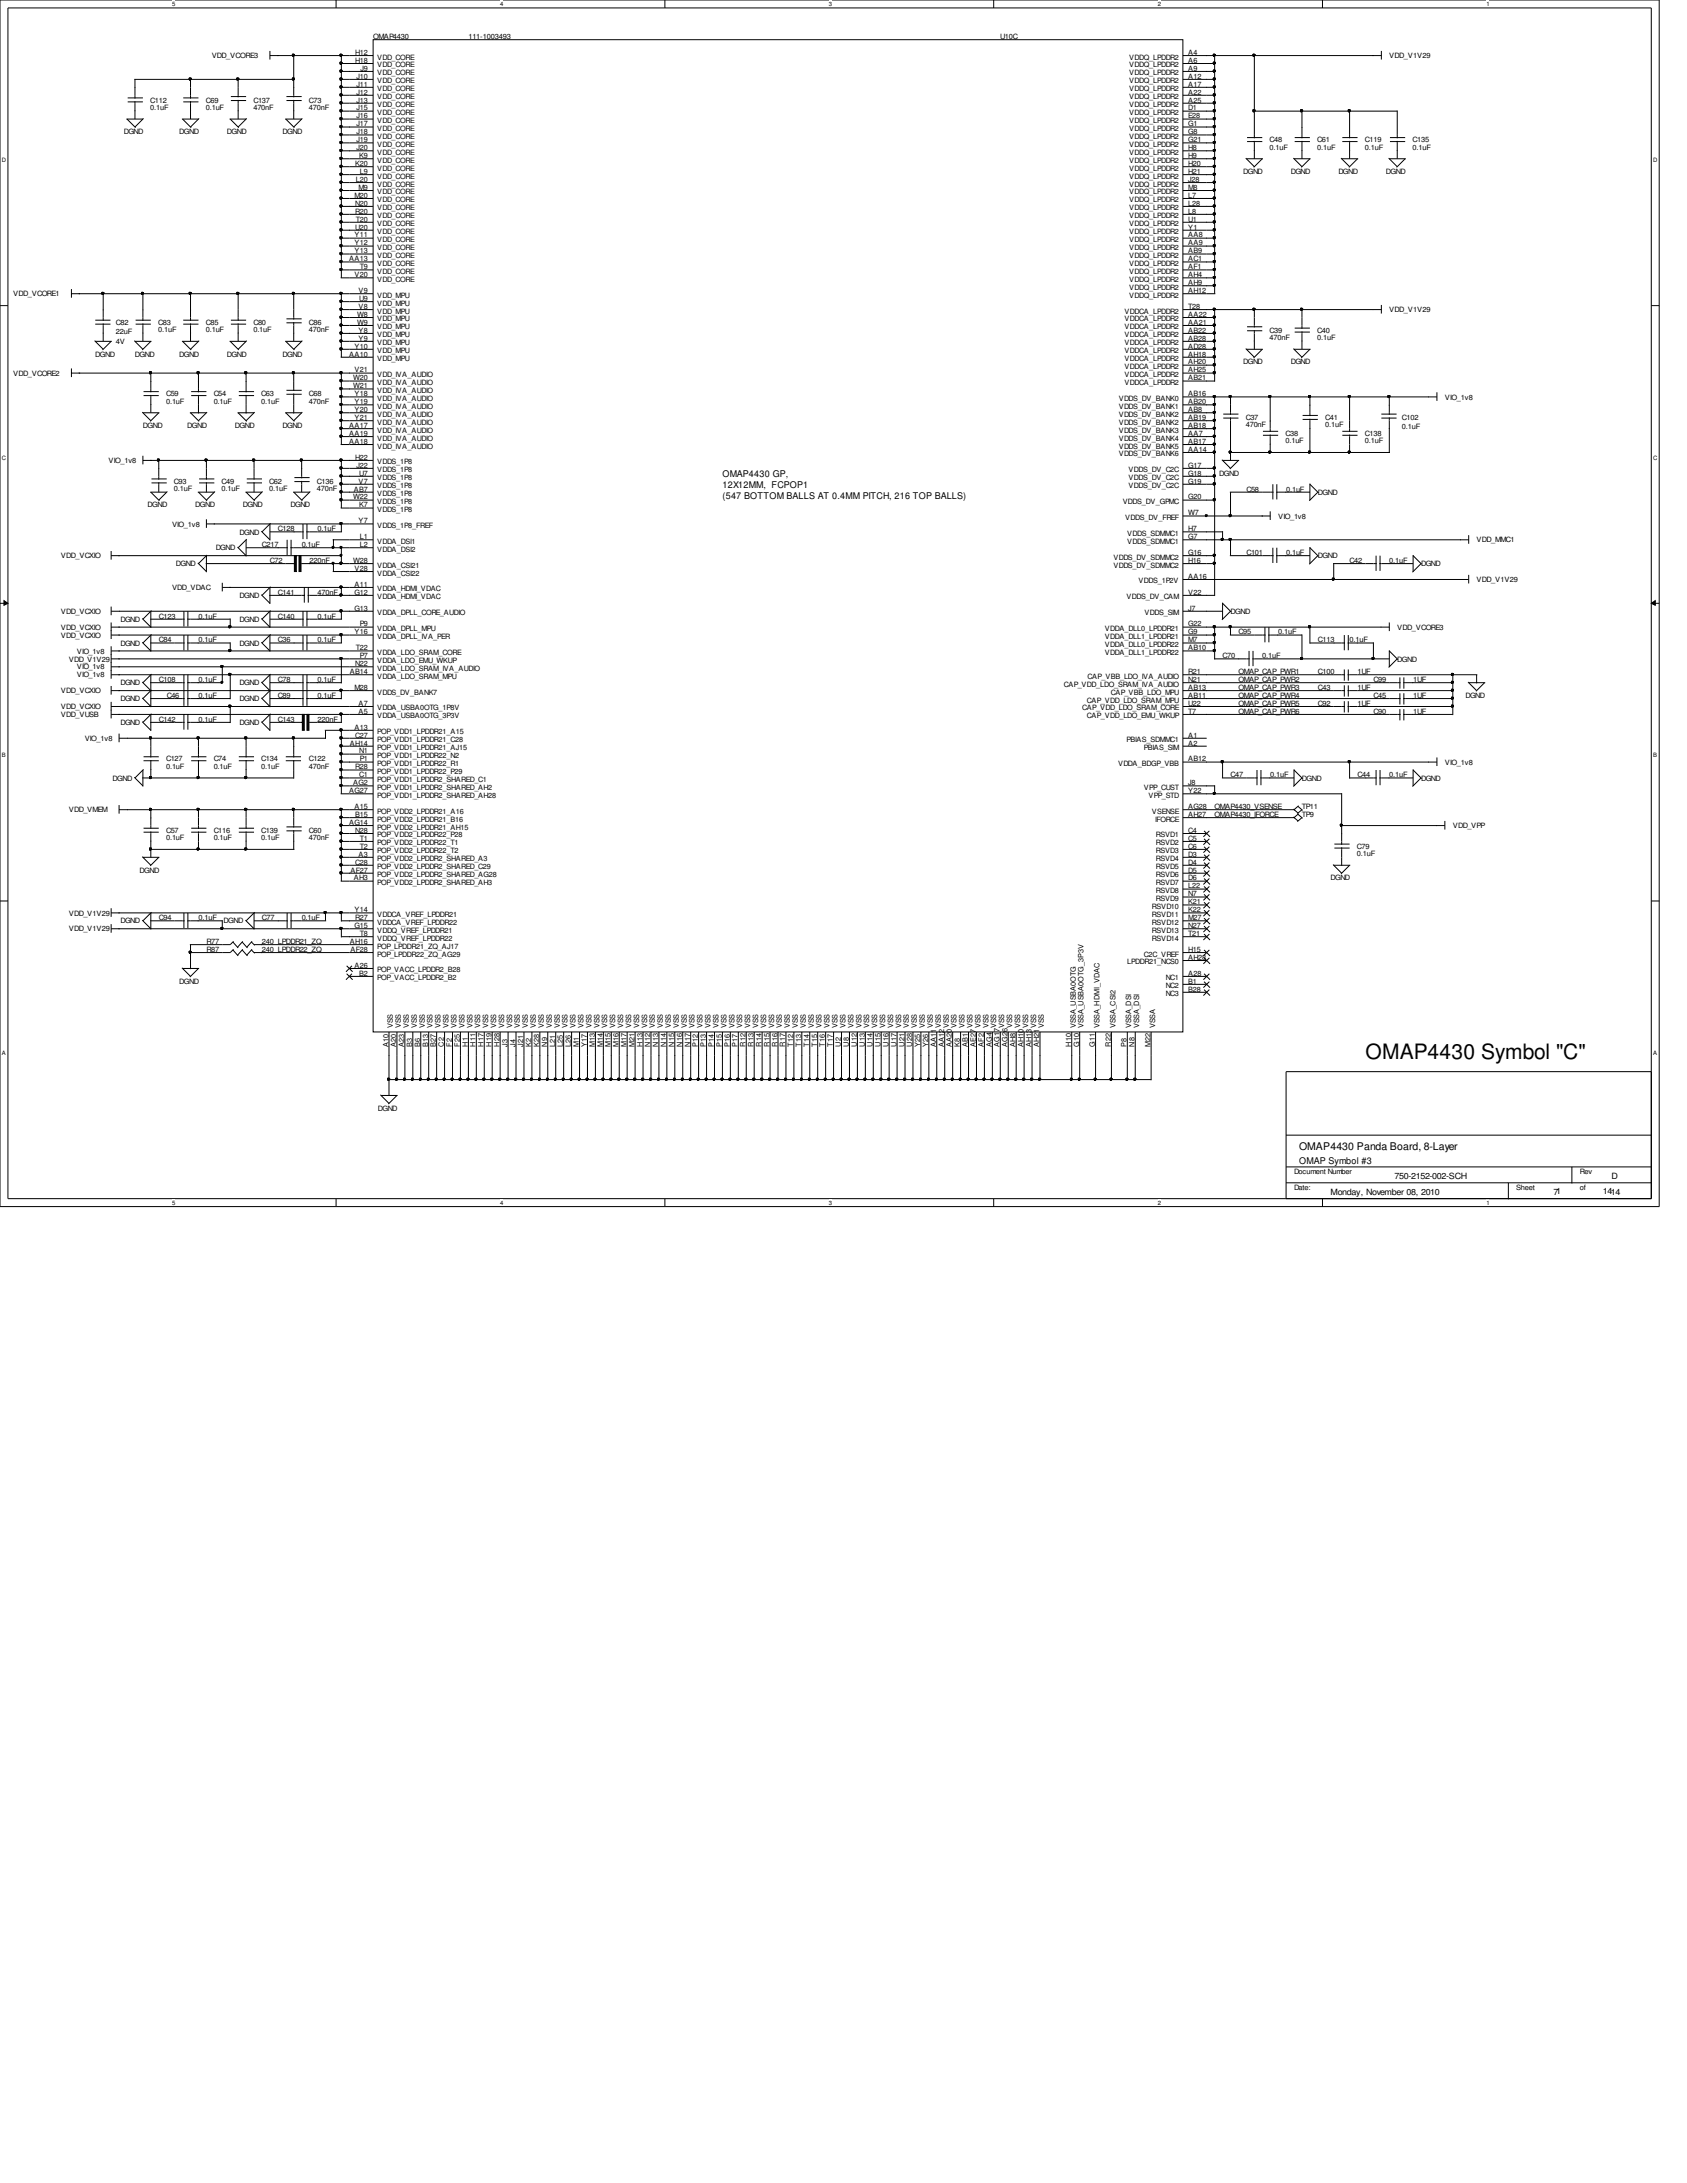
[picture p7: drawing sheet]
<svg xmlns="http://www.w3.org/2000/svg" width="216mm" height="279mm" viewBox="0 0 216 279" stroke-linecap="round" stroke-linejoin="round" font-family="sans-serif">
<defs><g id="words">
<text font-size="2.7" x="174.8" y="135.6">OMAP4430 Symbol &quot;C&quot;</text>
<text font-size="1.4" x="166.3" y="147.2">OMAP4430 Panda Board, 8-Layer</text>
<g font-size="1.2">
<text x="92.5" y="61">OMAP4430 GP,</text>
<text x="92.5" y="62.5">12X12MM, FCPOP1</text>
<text x="92.5" y="63.9">(547 BOTTOM BALLS AT 0.4MM PITCH, 216 TOP BALLS)</text>
<text x="166.3" y="149">OMAP Symbol #3</text>
</g>
<g font-size="1.1">
<text x="170.3" y="152.9">Monday, November 08, 2010</text>
<text x="178.5" y="150.9">750-2152-002-SCH</text>
<text x="198.8" y="152.9">71</text>
<text x="205.1" y="152.8">1414</text>
<text x="206.2" y="150.9">D</text>
</g>
<g font-size=".9">
<text x="47.8" y="5">OMAP4430</text>
<text x="59.9" y="5">111-1003493</text>
<text x="128" y="5">U10C</text>
<text x="27.1" y="7.5">VDD_VCORE3</text>
<text x="45.5" y="7">H12</text>
<text x="45.5" y="8">H18</text>
<text x="45.6" y="11.1">J11</text>
<text x="45.6" y="10.1">J10</text>
<text x="46.1" y="9.1">J9</text>
<text x="48.3" y="10.7">VDD_CORE</text>
<text x="48.3" y="7.6">VDD_CORE</text>
<text x="48.3" y="8.6">VDD_CORE</text>
<text x="48.3" y="9.7">VDD_CORE</text>
<text x="48.3" y="11.7">VDD_CORE</text>
<text x="144.5" y="7.6">VDDQ_LPDDR2</text>
<text x="144.5" y="9.7">VDDQ_LPDDR2</text>
<text x="144.5" y="8.6">VDDQ_LPDDR2</text>
<text x="144.5" y="10.7">VDDQ_LPDDR2</text>
<text x="144.5" y="11.7">VDDQ_LPDDR2</text>
<text x="152.1" y="11.1">A17</text>
<text x="152.1" y="7">A4</text>
<text x="152.1" y="9.1">A9</text>
<text x="152.1" y="8">A6</text>
<text x="152.1" y="10.1">A12</text>
<text x="177.8" y="7.5">VDD_V1V29</text>
<text x="15.8" y="17.2">DGND</text>
<text x="19.2" y="13.1">C112</text>
<text x="19.2" y="14.1">0.1uF</text>
<text x="22.9" y="17.2">DGND</text>
<text x="26.3" y="13.1">C69</text>
<text x="26.3" y="14.1">0.1uF</text>
<text x="29" y="17.2">DGND</text>
<text x="32.4" y="13.1">C137</text>
<text x="32.4" y="14.1">470nF</text>
<text x="36.2" y="17.2">DGND</text>
<text x="39.5" y="13.1">C73</text>
<text x="39.5" y="14.1">470nF</text>
<text x="45.6" y="12.1">J12</text>
<text x="45.6" y="13.1">J13</text>
<text x="45.6" y="14.1">J15</text>
<text x="45.6" y="15.2">J16</text>
<text x="45.6" y="16.2">J17</text>
<text x="45.6" y="17.2">J18</text>
<text x="48.3" y="12.7">VDD_CORE</text>
<text x="48.3" y="13.7">VDD_CORE</text>
<text x="48.3" y="14.7">VDD_CORE</text>
<text x="48.3" y="15.7">VDD_CORE</text>
<text x="48.3" y="16.8">VDD_CORE</text>
<text x="48.3" y="17.8">VDD_CORE</text>
<text x="144.5" y="12.7">VDDQ_LPDDR2</text>
<text x="144.5" y="13.7">VDDQ_LPDDR2</text>
<text x="144.5" y="14.7">VDDQ_LPDDR2</text>
<text x="144.5" y="15.7">VDDQ_LPDDR2</text>
<text x="144.5" y="16.8">VDDQ_LPDDR2</text>
<text x="144.5" y="17.8">VDDQ_LPDDR2</text>
<text x="152.1" y="12.1">A22</text>
<text x="152.1" y="13.1">A25</text>
<text x="152.1" y="14.1">D1</text>
<text x="152.1" y="15.2">E28</text>
<text x="152.1" y="16.2">G1</text>
<text x="152.1" y="17.2">G8</text>
<text x="45.5" y="21.3">K20</text>
<text x="45.6" y="23.3">L20</text>
<text x="45.6" y="18.2">J19</text>
<text x="45.6" y="19.2">J20</text>
<text x="46" y="20.2">K9</text>
<text x="46.1" y="22.3">L9</text>
<text x="48.3" y="18.8">VDD_CORE</text>
<text x="48.3" y="19.8">VDD_CORE</text>
<text x="48.3" y="20.8">VDD_CORE</text>
<text x="48.3" y="21.8">VDD_CORE</text>
<text x="48.3" y="22.9">VDD_CORE</text>
<text x="48.3" y="23.9">VDD_CORE</text>
<text x="144.5" y="23.9">VDDQ_LPDDR2</text>
<text x="144.5" y="18.8">VDDQ_LPDDR2</text>
<text x="144.5" y="19.8">VDDQ_LPDDR2</text>
<text x="144.5" y="22.9">VDDQ_LPDDR2</text>
<text x="144.5" y="20.8">VDDQ_LPDDR2</text>
<text x="144.5" y="21.8">VDDQ_LPDDR2</text>
<text x="152.1" y="18.2">G21</text>
<text x="152.1" y="19.2">H8</text>
<text x="152.1" y="22.3">H21</text>
<text x="152.1" y="20.2">H9</text>
<text x="152.1" y="21.3">H20</text>
<text x="152.1" y="23.3">J28</text>
<text x="159.1" y="22.3">DGND</text>
<text x="162.5" y="18.2">C48</text>
<text x="162.5" y="19.1">0.1uF</text>
<text x="165.2" y="22.3">DGND</text>
<text x="168.6" y="18.2">C61</text>
<text x="168.6" y="19.1">0.1uF</text>
<text x="171.3" y="22.3">DGND</text>
<text x="174.7" y="18.2">C119</text>
<text x="174.7" y="19.1">0.1uF</text>
<text x="177.4" y="22.3">DGND</text>
<text x="180.8" y="18.2">C135</text>
<text x="180.8" y="19.1">0.1uF</text>
<text x="45.4" y="25.3">M20</text>
<text x="45.5" y="26.3">N20</text>
<text x="45.5" y="27.3">R20</text>
<text x="45.5" y="29.4">U20</text>
<text x="45.6" y="28.4">T20</text>
<text x="45.9" y="24.3">M9</text>
<text x="48.3" y="26.9">VDD_CORE</text>
<text x="48.3" y="27.9">VDD_CORE</text>
<text x="48.3" y="29">VDD_CORE</text>
<text x="48.3" y="30">VDD_CORE</text>
<text x="48.3" y="24.9">VDD_CORE</text>
<text x="48.3" y="25.9">VDD_CORE</text>
<text x="144.5" y="26.9">VDDQ_LPDDR2</text>
<text x="144.5" y="30">VDDQ_LPDDR2</text>
<text x="144.5" y="24.9">VDDQ_LPDDR2</text>
<text x="144.5" y="29">VDDQ_LPDDR2</text>
<text x="144.5" y="27.9">VDDQ_LPDDR2</text>
<text x="144.5" y="25.9">VDDQ_LPDDR2</text>
<text x="152.1" y="26.3">L28</text>
<text x="152.1" y="29.4">Y1</text>
<text x="152.1" y="24.3">M8</text>
<text x="152.1" y="28.4">U1</text>
<text x="152.1" y="27.3">L8</text>
<text x="152.1" y="25.3">L7</text>
<text x="44.7" y="33.4">AA13</text>
<text x="45.4" y="35.5">V20</text>
<text x="45.4" y="30.4">Y11</text>
<text x="45.4" y="31.4">Y12</text>
<text x="45.4" y="32.4">Y13</text>
<text x="46.1" y="34.5">T9</text>
<text x="48.3" y="35.1">VDD_CORE</text>
<text x="48.3" y="34">VDD_CORE</text>
<text x="48.3" y="31">VDD_CORE</text>
<text x="48.3" y="32">VDD_CORE</text>
<text x="48.3" y="33">VDD_CORE</text>
<text x="144.5" y="32">VDDQ_LPDDR2</text>
<text x="144.5" y="33">VDDQ_LPDDR2</text>
<text x="144.5" y="35.1">VDDQ_LPDDR2</text>
<text x="144.5" y="34">VDDQ_LPDDR2</text>
<text x="144.5" y="31">VDDQ_LPDDR2</text>
<text x="152.1" y="30.4">AA8</text>
<text x="152.1" y="31.4">AA9</text>
<text x="152.1" y="32.4">AB9</text>
<text x="152.1" y="34.5">AF1</text>
<text x="152.1" y="35.5">AH4</text>
<text x="152.1" y="33.4">AC1</text>
<text x="1.7" y="37.9">VDD_VCORE1</text>
<text x="14.8" y="41.6">C82</text>
<text x="20.2" y="41.6">C83</text>
<text x="26.3" y="41.6">C85</text>
<text x="32.4" y="41.6">C80</text>
<text x="39.5" y="41.6">C86</text>
<text x="45.7" y="40.6">W8</text>
<text x="45.7" y="41.6">W9</text>
<text x="45.9" y="39.5">V8</text>
<text x="45.9" y="37.5">V9</text>
<text x="46" y="38.5">U9</text>
<text x="48.3" y="39.1">VDD_MPU</text>
<text x="48.3" y="36.1">VDD_CORE</text>
<text x="48.3" y="38.1">VDD_MPU</text>
<text x="48.3" y="40.1">VDD_MPU</text>
<text x="48.3" y="41.1">VDD_MPU</text>
<text x="143.9" y="41.1">VDDCA_LPDDR2</text>
<text x="143.9" y="40.1">VDDCA_LPDDR2</text>
<text x="144.5" y="36.1">VDDQ_LPDDR2</text>
<text x="144.5" y="37.1">VDDQ_LPDDR2</text>
<text x="144.5" y="38.1">VDDQ_LPDDR2</text>
<text x="152.1" y="36.5">AH9</text>
<text x="152.1" y="37.5">AH12</text>
<text x="152.1" y="41.6">AA21</text>
<text x="152.1" y="39.5">T28</text>
<text x="152.1" y="40.6">AA22</text>
<text x="177.8" y="40">VDD_V1V29</text>
<text x="12.2" y="45.6">DGND</text>
<text x="14.8" y="42.8">22uF</text>
<text x="14.8" y="44">4V</text>
<text x="17.3" y="45.6">DGND</text>
<text x="20.2" y="42.5">0.1uF</text>
<text x="22.9" y="45.6">DGND</text>
<text x="26.3" y="42.5">0.1uF</text>
<text x="29" y="45.6">DGND</text>
<text x="32.4" y="42.5">0.1uF</text>
<text x="36.2" y="45.6">DGND</text>
<text x="39.5" y="42.5">470nF</text>
<text x="44.7" y="45.6">AA10</text>
<text x="45.4" y="44.6">Y10</text>
<text x="45.4" y="47.7">V21</text>
<text x="45.9" y="42.6">Y8</text>
<text x="45.9" y="43.6">Y9</text>
<text x="48.3" y="42.2">VDD_MPU</text>
<text x="48.3" y="43.2">VDD_MPU</text>
<text x="48.3" y="45.2">VDD_MPU</text>
<text x="48.3" y="46.2">VDD_MPU</text>
<text x="48.3" y="44.2">VDD_MPU</text>
<text x="143.9" y="44.2">VDDCA_LPDDR2</text>
<text x="143.9" y="45.2">VDDCA_LPDDR2</text>
<text x="143.9" y="47.2">VDDCA_LPDDR2</text>
<text x="143.9" y="46.2">VDDCA_LPDDR2</text>
<text x="143.9" y="42.2">VDDCA_LPDDR2</text>
<text x="143.9" y="43.2">VDDCA_LPDDR2</text>
<text x="152.1" y="43.6">AB28</text>
<text x="152.1" y="44.6">AD28</text>
<text x="152.1" y="46.7">AH20</text>
<text x="152.1" y="47.7">AH25</text>
<text x="152.1" y="45.6">AH18</text>
<text x="152.1" y="42.6">AB22</text>
<text x="159.1" y="46.7">DGND</text>
<text x="162.5" y="42.6">C39</text>
<text x="162.5" y="43.5">470nF</text>
<text x="165.2" y="46.7">DGND</text>
<text x="168.6" y="42.6">C40</text>
<text x="168.6" y="43.5">0.1uF</text>
<text x="1.7" y="48.1">VDD_VCORE2</text>
<text x="21.3" y="50.7">C59</text>
<text x="21.3" y="51.6">0.1uF</text>
<text x="27.3" y="50.7">C54</text>
<text x="27.3" y="51.6">0.1uF</text>
<text x="33.4" y="50.7">C63</text>
<text x="33.4" y="51.6">0.1uF</text>
<text x="39.5" y="50.7">C68</text>
<text x="39.5" y="51.6">470nF</text>
<text x="45.2" y="48.7">W20</text>
<text x="45.2" y="49.7">W21</text>
<text x="45.4" y="50.7">Y18</text>
<text x="45.4" y="51.7">Y19</text>
<text x="45.4" y="52.7">Y20</text>
<text x="45.4" y="53.8">Y21</text>
<text x="48.3" y="48.3">VDD_IVA_AUDIO</text>
<text x="48.3" y="49.3">VDD_IVA_AUDIO</text>
<text x="48.3" y="50.3">VDD_IVA_AUDIO</text>
<text x="48.3" y="51.3">VDD_IVA_AUDIO</text>
<text x="48.3" y="52.3">VDD_IVA_AUDIO</text>
<text x="48.3" y="53.3">VDD_IVA_AUDIO</text>
<text x="143.2" y="53.3">VDDS_DV_BANK2</text>
<text x="143.2" y="52.3">VDDS_DV_BANK1</text>
<text x="143.2" y="51.3">VDDS_DV_BANK0</text>
<text x="143.9" y="49.3">VDDCA_LPDDR2</text>
<text x="143.9" y="48.3">VDDCA_LPDDR2</text>
<text x="152.1" y="51.7">AB20</text>
<text x="152.1" y="50.7">AB16</text>
<text x="152.1" y="53.8">AB19</text>
<text x="152.1" y="48.7">AB21</text>
<text x="152.1" y="52.7">AB8</text>
<text x="159.4" y="53.8">C37</text>
<text x="169.6" y="53.8">C41</text>
<text x="179.4" y="53.8">C102</text>
<text x="184.9" y="51.1">VIO_1v8</text>
<text x="13.9" y="59.3">VIO_1v8</text>
<text x="18.3" y="54.8">DGND</text>
<text x="24" y="54.8">DGND</text>
<text x="30.1" y="54.8">DGND</text>
<text x="36.2" y="54.8">DGND</text>
<text x="44.7" y="55.8">AA19</text>
<text x="44.7" y="56.8">AA18</text>
<text x="44.7" y="54.8">AA17</text>
<text x="45.5" y="58.8">H22</text>
<text x="45.6" y="59.9">J22</text>
<text x="48.3" y="55.4">VDD_IVA_AUDIO</text>
<text x="48.3" y="59.4">VDDS_1P8</text>
<text x="48.3" y="54.4">VDD_IVA_AUDIO</text>
<text x="48.3" y="56.4">VDD_IVA_AUDIO</text>
<text x="48.3" y="57.4">VDD_IVA_AUDIO</text>
<text x="143.2" y="58.4">VDDS_DV_BANK6</text>
<text x="143.2" y="54.4">VDDS_DV_BANK2</text>
<text x="143.2" y="55.4">VDDS_DV_BANK3</text>
<text x="143.2" y="56.4">VDDS_DV_BANK4</text>
<text x="143.2" y="57.4">VDDS_DV_BANK5</text>
<text x="152.1" y="54.8">AB18</text>
<text x="152.1" y="55.8">AA7</text>
<text x="152.1" y="56.8">AB17</text>
<text x="152.1" y="59.9">G17</text>
<text x="152.1" y="57.8">AA14</text>
<text x="159.4" y="54.7">470nF</text>
<text x="164.5" y="55.8">C38</text>
<text x="164.5" y="56.7">0.1uF</text>
<text x="169.6" y="54.7">0.1uF</text>
<text x="174.7" y="55.8">C138</text>
<text x="174.7" y="56.7">0.1uF</text>
<text x="179.4" y="54.9">0.1uF</text>
<text x="18.9" y="64.9">DGND</text>
<text x="22.3" y="61.9">C93</text>
<text x="22.3" y="62.8">0.1uF</text>
<text x="25" y="64.9">DGND</text>
<text x="28.4" y="61.9">C49</text>
<text x="28.4" y="62.8">0.1uF</text>
<text x="31.1" y="64.9">DGND</text>
<text x="34.5" y="61.9">C62</text>
<text x="34.5" y="62.8">0.1uF</text>
<text x="37.2" y="64.9">DGND</text>
<text x="40.6" y="61.9">C136</text>
<text x="40.6" y="62.8">470nF</text>
<text x="45.2" y="63.9">W22</text>
<text x="45.3" y="62.9">AB7</text>
<text x="45.9" y="61.9">V7</text>
<text x="46" y="64.9">K7</text>
<text x="46" y="60.9">U7</text>
<text x="48.3" y="60.5">VDDS_1P8</text>
<text x="48.3" y="61.5">VDDS_1P8</text>
<text x="48.3" y="62.5">VDDS_1P8</text>
<text x="48.3" y="65.5">VDDS_1P8</text>
<text x="48.3" y="64.5">VDDS_1P8</text>
<text x="48.3" y="63.5">VDDS_1P8</text>
<text x="143.7" y="64.5">VDDS_DV_GPMC</text>
<text x="144.4" y="61.5">VDDS_DV_C2C</text>
<text x="144.4" y="60.5">VDDS_DV_C2C</text>
<text x="144.4" y="62.5">VDDS_DV_C2C</text>
<text x="152.1" y="66">W7</text>
<text x="152.1" y="60.9">G18</text>
<text x="152.1" y="63.9">G20</text>
<text x="152.1" y="61.9">G19</text>
<text x="156" y="60.9">DGND</text>
<text x="159.5" y="62.9">C58</text>
<text x="164.6" y="62.9">0.1uF</text>
<text x="168.7" y="63.3">DGND</text>
<text x="7.8" y="71.5">VDD_VCXIO</text>
<text x="22" y="67.4">VIO_1v8</text>
<text x="27.6" y="70.4">DGND</text>
<text x="30.6" y="68.4">DGND</text>
<text x="33.5" y="70">C217</text>
<text x="35.6" y="68">C128</text>
<text x="38.6" y="70">0.1uF</text>
<text x="40.6" y="68">0.1uF</text>
<text x="45.9" y="67">Y7</text>
<text x="46.1" y="69">L1</text>
<text x="46.1" y="70">L2</text>
<text x="48.3" y="67.6">VDDS_1P8_FREF</text>
<text x="48.3" y="69.6">VDDA_DSI1</text>
<text x="48.3" y="70.6">VDDA_DSI2</text>
<text x="142.5" y="71.6">VDDS_DV_SDMMC2</text>
<text x="144" y="66.5">VDDS_DV_FREF</text>
<text x="144.3" y="68.6">VDDS_SDMMC1</text>
<text x="144.3" y="69.6">VDDS_SDMMC1</text>
<text x="152.1" y="71">G16</text>
<text x="152.1" y="68">H7</text>
<text x="152.1" y="69">G7</text>
<text x="159.5" y="71">C101</text>
<text x="163.6" y="66.4">VIO_1v8</text>
<text x="164.6" y="71">0.1uF</text>
<text x="168.7" y="71.5">DGND</text>
<text x="189" y="69.4">VDD_MMC1</text>
<text x="22" y="75.5">VDD_VDAC</text>
<text x="22.5" y="72.5">DGND</text>
<text x="30.6" y="76.5">DGND</text>
<text x="34.5" y="72.1">C72</text>
<text x="35.6" y="76.1">C141</text>
<text x="39.6" y="72.1">220nF</text>
<text x="40.6" y="76.1">470nF</text>
<text x="45.2" y="72.1">W28</text>
<text x="45.4" y="73.1">V28</text>
<text x="45.4" y="75.1">A11</text>
<text x="45.4" y="76.1">G12</text>
<text x="48.3" y="76.7">VDDA_HDMI_VDAC</text>
<text x="48.3" y="72.6">VDDA_CSI21</text>
<text x="48.3" y="73.7">VDDA_CSI22</text>
<text x="48.3" y="75.7">VDDA_HDMI_VDAC</text>
<text x="142.5" y="72.6">VDDS_DV_SDMMC2</text>
<text x="144.2" y="76.7">VDDS_DV_CAM</text>
<text x="145.7" y="74.7">VDDS_1P2V</text>
<text x="152.1" y="72.1">H16</text>
<text x="152.1" y="74.1">AA16</text>
<text x="152.1" y="76.1">V22</text>
<text x="172.7" y="72.1">C42</text>
<text x="177.8" y="72.1">0.1uF</text>
<text x="181.9" y="72.5">DGND</text>
<text x="189" y="74.5">VDD_V1V29</text>
<text x="7.8" y="78.6">VDD_VCXIO</text>
<text x="7.8" y="80.6">VDD_VCXIO</text>
<text x="7.8" y="81.6">VDD_VCXIO</text>
<text x="9.8" y="83.7">VIO_1v8</text>
<text x="15.4" y="79.6">DGND</text>
<text x="15.4" y="82.6">DGND</text>
<text x="20.3" y="82.2">C84</text>
<text x="20.3" y="79.2">C123</text>
<text x="25.4" y="79.2">0.1uF</text>
<text x="25.4" y="82.2">0.1uF</text>
<text x="30.6" y="79.6">DGND</text>
<text x="30.6" y="82.6">DGND</text>
<text x="35.6" y="82.2">C36</text>
<text x="35.6" y="79.2">C140</text>
<text x="40.6" y="79.2">0.1uF</text>
<text x="40.6" y="82.2">0.1uF</text>
<text x="45.4" y="81.2">Y16</text>
<text x="45.4" y="78.1">G13</text>
<text x="45.6" y="83.2">T22</text>
<text x="46.1" y="80.2">P9</text>
<text x="48.3" y="81.8">VDDA_DPLL_IVA_PER</text>
<text x="48.3" y="80.8">VDDA_DPLL_MPU</text>
<text x="48.3" y="78.7">VDDA_DPLL_CORE_AUDIO</text>
<text x="48.3" y="83.8">VDDA_LDO_SRAM_CORE</text>
<text x="141.4" y="82.8">VDDA_DLL0_LPDDR22</text>
<text x="141.4" y="80.8">VDDA_DLL0_LPDDR21</text>
<text x="141.4" y="81.8">VDDA_DLL1_LPDDR21</text>
<text x="141.4" y="83.8">VDDA_DLL1_LPDDR22</text>
<text x="146.5" y="78.7">VDDS_SIM</text>
<text x="152.1" y="82.2">M7</text>
<text x="152.1" y="78.1">J7</text>
<text x="152.1" y="80.2">G22</text>
<text x="152.1" y="81.2">G9</text>
<text x="152.1" y="83.2">AB10</text>
<text x="157.5" y="78.6">DGND</text>
<text x="158.5" y="81.2">C95</text>
<text x="163.6" y="81.2">0.1uF</text>
<text x="168.7" y="82.2">C113</text>
<text x="172.7" y="82.2">0.1uF</text>
<text x="178.8" y="80.6">VDD_VCORE3</text>
<text x="7.8" y="88.7">VDD_VCXIO</text>
<text x="8.8" y="84.7">VDD_V1V29</text>
<text x="9.8" y="85.7">VIO_1v8</text>
<text x="9.8" y="86.7">VIO_1v8</text>
<text x="15.4" y="87.7">DGND</text>
<text x="15.4" y="89.7">DGND</text>
<text x="20.3" y="87.3">C108</text>
<text x="21.3" y="89.3">C46</text>
<text x="25.4" y="87.3">0.1uF</text>
<text x="25.4" y="89.3">0.1uF</text>
<text x="30.6" y="87.7">DGND</text>
<text x="30.6" y="89.7">DGND</text>
<text x="35.6" y="89.3">C89</text>
<text x="35.6" y="87.3">C78</text>
<text x="40.6" y="89.3">0.1uF</text>
<text x="40.6" y="87.3">0.1uF</text>
<text x="44.8" y="86.3">AB14</text>
<text x="45.4" y="88.3">M28</text>
<text x="45.5" y="85.3">N22</text>
<text x="46.1" y="84.2">P7</text>
<text x="48.3" y="88.9">VDDS_DV_BANK7</text>
<text x="48.3" y="86.9">VDDA_LDO_SRAM_MPU</text>
<text x="48.3" y="85.9">VDDA_LDO_SRAM_IVA_AUDIO</text>
<text x="48.3" y="84.8">VDDA_LDO_EMU_WKUP</text>
<text x="136.1" y="87.9">CAP_VDD_LDO_SRAM_IVA_AUDIO</text>
<text x="139.1" y="89.9">CAP_VDD_LDO_SRAM_MPU</text>
<text x="139.2" y="86.9">CAP_VBB_LDO_IVA_AUDIO</text>
<text x="142.2" y="88.9">CAP_VBB_LDO_MPU</text>
<text x="152.1" y="87.3">N21</text>
<text x="152.1" y="86.3">R21</text>
<text x="152.1" y="88.3">AB13</text>
<text x="152.1" y="89.3">AB11</text>
<text x="156.5" y="84.2">C70</text>
<text x="158.5" y="86.3">OMAP_CAP_PWR1</text>
<text x="158.5" y="87.3">OMAP_CAP_PWR2</text>
<text x="158.5" y="88.3">OMAP_CAP_PWR3</text>
<text x="158.5" y="89.3">OMAP_CAP_PWR4</text>
<text x="161.5" y="84.2">0.1uF</text>
<text x="168.7" y="86.3">C100</text>
<text x="168.7" y="88.3">C43</text>
<text x="173.7" y="86.3">1UF</text>
<text x="173.7" y="88.3">1UF</text>
<text x="175.8" y="89.3">C45</text>
<text x="175.8" y="87.3">C99</text>
<text x="178.8" y="84.7">DGND</text>
<text x="180.8" y="89.3">1UF</text>
<text x="180.8" y="87.3">1UF</text>
<text x="187.5" y="89.3">DGND</text>
<text x="7.8" y="90.8">VDD_VCXIO</text>
<text x="7.8" y="91.8">VDD_VUSB</text>
<text x="10.8" y="94.8">VIO_1v8</text>
<text x="15.4" y="92.8">DGND</text>
<text x="20.3" y="92.4">C142</text>
<text x="25.4" y="92.4">0.1uF</text>
<text x="30.6" y="92.8">DGND</text>
<text x="35.6" y="92.4">C143</text>
<text x="40.6" y="92.4">220nF</text>
<text x="44.8" y="95.4">AH14</text>
<text x="45.4" y="93.4">A13</text>
<text x="45.5" y="94.4">C27</text>
<text x="45.9" y="90.3">A7</text>
<text x="45.9" y="91.4">A5</text>
<text x="48.3" y="94">POP_VDD1_LPDDR21_A15</text>
<text x="48.3" y="95">POP_VDD1_LPDDR21_C28</text>
<text x="48.3" y="90.9">VDDA_USBA0OTG_1P8V</text>
<text x="48.3" y="91.9">VDDA_USBA0OTG_3P3V</text>
<text x="138.5" y="90.9">CAP_VDD_LDO_SRAM_CORE</text>
<text x="139.1" y="91.9">CAP_VDD_LDO_EMU_WKUP</text>
<text x="144.2" y="95">PBIAS_SDMMC1</text>
<text x="152.1" y="90.3">U22</text>
<text x="152.1" y="94.4">A1</text>
<text x="152.1" y="95.4">A2</text>
<text x="152.1" y="91.4">T7</text>
<text x="158.5" y="90.3">OMAP_CAP_PWR5</text>
<text x="158.5" y="91.4">OMAP_CAP_PWR6</text>
<text x="168.7" y="90.3">C92</text>
<text x="173.7" y="90.3">1UF</text>
<text x="175.8" y="91.4">C90</text>
<text x="180.8" y="91.4">1UF</text>
<text x="14.4" y="99.9">DGND</text>
<text x="21.3" y="97.5">C127</text>
<text x="21.3" y="98.4">0.1uF</text>
<text x="27.3" y="97.5">C74</text>
<text x="27.3" y="98.4">0.1uF</text>
<text x="33.4" y="97.5">C134</text>
<text x="33.4" y="98.4">0.1uF</text>
<text x="39.5" y="97.5">C122</text>
<text x="39.5" y="98.4">470nF</text>
<text x="44.7" y="101.5">AG27</text>
<text x="45.2" y="100.5">AG2</text>
<text x="45.5" y="98.5">R28</text>
<text x="46" y="96.4">N1</text>
<text x="46" y="99.5">C1</text>
<text x="46.1" y="97.5">P1</text>
<text x="48.3" y="97">POP_VDD1_LPDDR22_N2</text>
<text x="48.3" y="98">POP_VDD1_LPDDR22_R1</text>
<text x="48.3" y="96">POP_VDD1_LPDDR21_AJ15</text>
<text x="48.3" y="100.1">POP_VDD1_LPDDR2_SHARED_C1</text>
<text x="48.3" y="101.1">POP_VDD1_LPDDR2_SHARED_AH2</text>
<text x="48.3" y="99.1">POP_VDD1_LPDDR22_P29</text>
<text x="143.1" y="98">VDDA_BDGP_VBB</text>
<text x="146.4" y="101.1">VPP_CUST</text>
<text x="146.4" y="96">PBIAS_SIM</text>
<text x="152.1" y="101.5">Y22</text>
<text x="152.1" y="97.5">AB12</text>
<text x="152.1" y="100.5">J8</text>
<text x="157.5" y="99.5">C47</text>
<text x="162.6" y="99.5">0.1uF</text>
<text x="166.6" y="99.9">DGND</text>
<text x="173.7" y="99.5">C44</text>
<text x="177.8" y="99.5">0.1uF</text>
<text x="181.9" y="99.9">DGND</text>
<text x="184.9" y="97.9">VIO_1v8</text>
<text x="8.8" y="104">VDD_VMEM</text>
<text x="21.3" y="106.6">C57</text>
<text x="21.3" y="107.5">0.1uF</text>
<text x="27.3" y="106.6">C116</text>
<text x="27.3" y="107.5">0.1uF</text>
<text x="33.4" y="106.6">C139</text>
<text x="33.4" y="107.5">0.1uF</text>
<text x="39.5" y="106.6">C60</text>
<text x="39.5" y="107.5">470nF</text>
<text x="44.7" y="105.6">AG14</text>
<text x="45.4" y="103.5">A15</text>
<text x="45.5" y="104.6">B15</text>
<text x="45.5" y="106.6">N28</text>
<text x="46.1" y="107.6">T1</text>
<text x="48.3" y="102.1">POP_VDD1_LPDDR2_SHARED_AH28</text>
<text x="48.3" y="104.1">POP_VDD2_LPDDR21_A16</text>
<text x="48.3" y="105.2">POP_VDD2_LPDDR21_B16</text>
<text x="48.3" y="107.2">POP_VDD2_LPDDR22_P28</text>
<text x="48.3" y="106.2">POP_VDD2_LPDDR21_AH15</text>
<text x="147" y="102.1">VPP_STD</text>
<text x="147.4" y="104.1">VSENSE</text>
<text x="147.8" y="105.2">IFORCE</text>
<text x="147.9" y="107.2">RSVD1</text>
<text x="152.1" y="107.6">C5</text>
<text x="152.1" y="106.6">C4</text>
<text x="152.1" y="104.6">AH27</text>
<text x="152.1" y="103.5">AG28</text>
<text x="155.4" y="104.6">OMAP4430_IFORCE</text>
<text x="155.4" y="103.5">OMAP4430_VSENSE</text>
<text x="166.6" y="104.6">TP9</text>
<text x="166.6" y="103.5">TP11</text>
<text x="185.9" y="106">VDD_VPP</text>
<text x="17.9" y="111.7">DGND</text>
<text x="44.9" y="111.7">AF27</text>
<text x="45.3" y="112.7">AH3</text>
<text x="45.5" y="110.7">C28</text>
<text x="45.9" y="109.6">A3</text>
<text x="46.1" y="108.6">T2</text>
<text x="48.3" y="108.2">POP_VDD2_LPDDR22_T1</text>
<text x="48.3" y="109.2">POP_VDD2_LPDDR22_T2</text>
<text x="48.3" y="110.2">POP_VDD2_LPDDR2_SHARED_A3</text>
<text x="48.3" y="112.3">POP_VDD2_LPDDR2_SHARED_AG28</text>
<text x="48.3" y="113.3">POP_VDD2_LPDDR2_SHARED_AH3</text>
<text x="48.3" y="111.3">POP_VDD2_LPDDR2_SHARED_C29</text>
<text x="147.9" y="109.2">RSVD3</text>
<text x="147.9" y="108.2">RSVD2</text>
<text x="147.9" y="110.2">RSVD4</text>
<text x="147.9" y="111.3">RSVD5</text>
<text x="147.9" y="112.3">RSVD6</text>
<text x="147.9" y="113.3">RSVD7</text>
<text x="152.1" y="108.6">C6</text>
<text x="152.1" y="109.6">D3</text>
<text x="152.1" y="113.7">L22</text>
<text x="152.1" y="110.7">D4</text>
<text x="152.1" y="111.7">D5</text>
<text x="152.1" y="112.7">D6</text>
<text x="170.3" y="112.7">DGND</text>
<text x="173.7" y="108.6">C79</text>
<text x="173.7" y="109.6">0.1uF</text>
<text x="8.8" y="117.2">VDD_V1V29</text>
<text x="8.8" y="119.2">VDD_V1V29</text>
<text x="15.4" y="118.2">DGND</text>
<text x="20.3" y="117.8">C94</text>
<text x="25.4" y="117.8">0.1uF</text>
<text x="28.6" y="118.2">DGND</text>
<text x="33.5" y="117.8">C77</text>
<text x="38.6" y="117.8">0.1uF</text>
<text x="45.4" y="116.8">Y14</text>
<text x="45.4" y="118.8">G15</text>
<text x="45.5" y="117.8">R27</text>
<text x="46.1" y="119.8">T8</text>
<text x="48.3" y="119.4">VDDQ_VREF_LPDDR21</text>
<text x="48.3" y="117.3">VDDCA_VREF_LPDDR21</text>
<text x="48.3" y="118.4">VDDCA_VREF_LPDDR22</text>
<text x="147.4" y="118.4">RSVD12</text>
<text x="147.4" y="117.3">RSVD11</text>
<text x="147.4" y="116.3">RSVD10</text>
<text x="147.4" y="119.4">RSVD13</text>
<text x="147.9" y="115.3">RSVD9</text>
<text x="147.9" y="114.3">RSVD8</text>
<text x="152.1" y="117.8">M27</text>
<text x="152.1" y="116.8">K22</text>
<text x="152.1" y="115.7">K21</text>
<text x="152.1" y="118.8">N27</text>
<text x="152.1" y="119.8">T21</text>
<text x="152.1" y="114.7">N7</text>
<text x="22.9" y="125.9">DGND</text>
<text x="26.4" y="121.8">R87</text>
<text x="26.4" y="120.8">R77</text>
<text x="33.5" y="121.8">240 LPDDR22_ZQ</text>
<text x="33.5" y="120.8">240 LPDDR21_ZQ</text>
<text x="44.8" y="120.8">AH16</text>
<text x="44.9" y="121.8">AF28</text>
<text x="45.4" y="123.9">A26</text>
<text x="46" y="124.9">B2</text>
<text x="48.3" y="120.4">VDDQ_VREF_LPDDR22</text>
<text x="48.3" y="121.4">POP_LPDDR21_ZQ_AJ17</text>
<text x="48.3" y="122.4">POP_LPDDR22_ZQ_AG29</text>
<text x="48.3" y="124.5">POP_VACC_LPDDR2_B28</text>
<text x="48.3" y="125.5">POP_VACC_LPDDR2_B2</text>
<text x="144.3" y="123.4">LPDDR21_NCS0</text>
<text x="146.4" y="122.4">C2C_VREF</text>
<text x="147.4" y="120.4">RSVD14</text>
<text x="149.2" y="125.5">NC1</text>
<text x="152.1" y="125.9">B1</text>
<text x="152.1" y="124.9">A28</text>
<text x="152.1" y="121.8">H15</text>
<text x="152.1" y="122.9">AH28</text>
<text x="50.3" y="131.6" transform="rotate(-90 50.3 131.6)">VSS</text>
<text x="51.3" y="131.6" transform="rotate(-90 51.3 131.6)">VSS</text>
<text x="52.3" y="131.6" transform="rotate(-90 52.3 131.6)">VSS</text>
<text x="53.3" y="131.6" transform="rotate(-90 53.3 131.6)">VSS</text>
<text x="54.4" y="131.6" transform="rotate(-90 54.4 131.6)">VSS</text>
<text x="55.4" y="131.6" transform="rotate(-90 55.4 131.6)">VSS</text>
<text x="56.4" y="131.6" transform="rotate(-90 56.4 131.6)">VSS</text>
<text x="57.4" y="131.6" transform="rotate(-90 57.4 131.6)">VSS</text>
<text x="58.4" y="131.6" transform="rotate(-90 58.4 131.6)">VSS</text>
<text x="59.4" y="131.6" transform="rotate(-90 59.4 131.6)">VSS</text>
<text x="60.5" y="131.6" transform="rotate(-90 60.5 131.6)">VSS</text>
<text x="61.5" y="131.6" transform="rotate(-90 61.5 131.6)">VSS</text>
<text x="62.5" y="131.6" transform="rotate(-90 62.5 131.6)">VSS</text>
<text x="63.5" y="131.6" transform="rotate(-90 63.5 131.6)">VSS</text>
<text x="64.5" y="131.6" transform="rotate(-90 64.5 131.6)">VSS</text>
<text x="65.5" y="131.6" transform="rotate(-90 65.5 131.6)">VSS</text>
<text x="66.5" y="131.6" transform="rotate(-90 66.5 131.6)">VSS</text>
<text x="67.6" y="131.6" transform="rotate(-90 67.6 131.6)">VSS</text>
<text x="68.6" y="131.6" transform="rotate(-90 68.6 131.6)">VSS</text>
<text x="69.6" y="131.6" transform="rotate(-90 69.6 131.6)">VSS</text>
<text x="70.6" y="131.6" transform="rotate(-90 70.6 131.6)">VSS</text>
<text x="71.6" y="131.6" transform="rotate(-90 71.6 131.6)">VSS</text>
<text x="72.6" y="131.6" transform="rotate(-90 72.6 131.6)">VSS</text>
<text x="73.7" y="131.6" transform="rotate(-90 73.7 131.6)">VSS</text>
<text x="74.7" y="131.6" transform="rotate(-90 74.7 131.6)">VSS</text>
<text x="75.7" y="131.6" transform="rotate(-90 75.7 131.6)">VSS</text>
<text x="76.7" y="131.6" transform="rotate(-90 76.7 131.6)">VSS</text>
<text x="77.7" y="131.6" transform="rotate(-90 77.7 131.6)">VSS</text>
<text x="78.7" y="131.6" transform="rotate(-90 78.7 131.6)">VSS</text>
<text x="79.8" y="131.6" transform="rotate(-90 79.8 131.6)">VSS</text>
<text x="80.8" y="131.6" transform="rotate(-90 80.8 131.6)">VSS</text>
<text x="81.8" y="131.6" transform="rotate(-90 81.8 131.6)">VSS</text>
<text x="82.8" y="131.6" transform="rotate(-90 82.8 131.6)">VSS</text>
<text x="83.8" y="131.6" transform="rotate(-90 83.8 131.6)">VSS</text>
<text x="84.8" y="131.6" transform="rotate(-90 84.8 131.6)">VSS</text>
<text x="85.9" y="131.6" transform="rotate(-90 85.9 131.6)">VSS</text>
<text x="86.9" y="131.6" transform="rotate(-90 86.9 131.6)">VSS</text>
<text x="87.9" y="131.6" transform="rotate(-90 87.9 131.6)">VSS</text>
<text x="88.9" y="131.6" transform="rotate(-90 88.9 131.6)">VSS</text>
<text x="89.9" y="131.6" transform="rotate(-90 89.9 131.6)">VSS</text>
<text x="90.9" y="131.6" transform="rotate(-90 90.9 131.6)">VSS</text>
<text x="91.9" y="131.6" transform="rotate(-90 91.9 131.6)">VSS</text>
<text x="93" y="131.6" transform="rotate(-90 93 131.6)">VSS</text>
<text x="94" y="131.6" transform="rotate(-90 94 131.6)">VSS</text>
<text x="95" y="131.6" transform="rotate(-90 95 131.6)">VSS</text>
<text x="96" y="131.6" transform="rotate(-90 96 131.6)">VSS</text>
<text x="97" y="131.6" transform="rotate(-90 97 131.6)">VSS</text>
<text x="98" y="131.6" transform="rotate(-90 98 131.6)">VSS</text>
<text x="99.1" y="131.6" transform="rotate(-90 99.1 131.6)">VSS</text>
<text x="100.1" y="131.6" transform="rotate(-90 100.1 131.6)">VSS</text>
<text x="101.1" y="131.6" transform="rotate(-90 101.1 131.6)">VSS</text>
<text x="102.1" y="131.6" transform="rotate(-90 102.1 131.6)">VSS</text>
<text x="103.1" y="131.6" transform="rotate(-90 103.1 131.6)">VSS</text>
<text x="104.1" y="131.6" transform="rotate(-90 104.1 131.6)">VSS</text>
<text x="105.2" y="131.6" transform="rotate(-90 105.2 131.6)">VSS</text>
<text x="106.2" y="131.6" transform="rotate(-90 106.2 131.6)">VSS</text>
<text x="107.2" y="131.6" transform="rotate(-90 107.2 131.6)">VSS</text>
<text x="108.2" y="131.6" transform="rotate(-90 108.2 131.6)">VSS</text>
<text x="109.2" y="131.6" transform="rotate(-90 109.2 131.6)">VSS</text>
<text x="110.2" y="131.6" transform="rotate(-90 110.2 131.6)">VSS</text>
<text x="111.3" y="131.6" transform="rotate(-90 111.3 131.6)">VSS</text>
<text x="112.3" y="131.6" transform="rotate(-90 112.3 131.6)">VSS</text>
<text x="113.3" y="131.6" transform="rotate(-90 113.3 131.6)">VSS</text>
<text x="114.3" y="131.6" transform="rotate(-90 114.3 131.6)">VSS</text>
<text x="115.3" y="131.6" transform="rotate(-90 115.3 131.6)">VSS</text>
<text x="116.3" y="131.6" transform="rotate(-90 116.3 131.6)">VSS</text>
<text x="117.3" y="131.6" transform="rotate(-90 117.3 131.6)">VSS</text>
<text x="118.4" y="131.6" transform="rotate(-90 118.4 131.6)">VSS</text>
<text x="119.4" y="131.6" transform="rotate(-90 119.4 131.6)">VSS</text>
<text x="120.4" y="131.6" transform="rotate(-90 120.4 131.6)">VSS</text>
<text x="121.4" y="131.6" transform="rotate(-90 121.4 131.6)">VSS</text>
<text x="122.4" y="131.6" transform="rotate(-90 122.4 131.6)">VSS</text>
<text x="123.4" y="131.6" transform="rotate(-90 123.4 131.6)">VSS</text>
<text x="124.5" y="131.6" transform="rotate(-90 124.5 131.6)">VSS</text>
<text x="125.5" y="131.6" transform="rotate(-90 125.5 131.6)">VSS</text>
<text x="126.5" y="131.6" transform="rotate(-90 126.5 131.6)">VSS</text>
<text x="127.5" y="131.6" transform="rotate(-90 127.5 131.6)">VSS</text>
<text x="128.5" y="131.6" transform="rotate(-90 128.5 131.6)">VSS</text>
<text x="129.5" y="131.6" transform="rotate(-90 129.5 131.6)">VSS</text>
<text x="130.6" y="131.6" transform="rotate(-90 130.6 131.6)">VSS</text>
<text x="131.6" y="131.6" transform="rotate(-90 131.6 131.6)">VSS</text>
<text x="132.6" y="131.6" transform="rotate(-90 132.6 131.6)">VSS</text>
<text x="133.6" y="131.6" transform="rotate(-90 133.6 131.6)">VSS</text>
<text x="137.7" y="131.6" transform="rotate(-90 137.7 131.6)">VSSA_USBA0OTG</text>
<text x="138.7" y="131.6" transform="rotate(-90 138.7 131.6)">VSSA_USBA0OTG_3P3V</text>
<text x="140.7" y="131.6" transform="rotate(-90 140.7 131.6)">VSSA_HDMI_VDAC</text>
<text x="142.7" y="131.6" transform="rotate(-90 142.7 131.6)">VSSA_CSI2</text>
<text x="144.8" y="131.6" transform="rotate(-90 144.8 131.6)">VSSA_DSI</text>
<text x="145.8" y="131.6" transform="rotate(-90 145.8 131.6)">VSSA_DSI</text>
<text x="147.8" y="131.6" transform="rotate(-90 147.8 131.6)">VSSA</text>
<text x="149.2" y="127.5">NC3</text>
<text x="149.2" y="126.5">NC2</text>
<text x="152.1" y="126.9">B28</text>
<text x="49.7" y="133.9" transform="rotate(-90 49.7 133.9)">A10</text>
<text x="50.7" y="133.9" transform="rotate(-90 50.7 133.9)">A20</text>
<text x="51.7" y="133.9" transform="rotate(-90 51.7 133.9)">A23</text>
<text x="52.7" y="133.9" transform="rotate(-90 52.7 133.9)">B3</text>
<text x="53.8" y="133.9" transform="rotate(-90 53.8 133.9)">B6</text>
<text x="54.8" y="133.9" transform="rotate(-90 54.8 133.9)">B13</text>
<text x="55.8" y="133.9" transform="rotate(-90 55.8 133.9)">B27</text>
<text x="56.8" y="133.9" transform="rotate(-90 56.8 133.9)">C2</text>
<text x="57.8" y="133.9" transform="rotate(-90 57.8 133.9)">F2</text>
<text x="58.8" y="133.9" transform="rotate(-90 58.8 133.9)">F25</text>
<text x="59.9" y="133.9" transform="rotate(-90 59.9 133.9)">H1</text>
<text x="60.9" y="133.9" transform="rotate(-90 60.9 133.9)">H11</text>
<text x="61.9" y="133.9" transform="rotate(-90 61.9 133.9)">H17</text>
<text x="62.9" y="133.9" transform="rotate(-90 62.9 133.9)">H19</text>
<text x="63.9" y="133.9" transform="rotate(-90 63.9 133.9)">H28</text>
<text x="64.9" y="133.9" transform="rotate(-90 64.9 133.9)">J3</text>
<text x="66" y="133.9" transform="rotate(-90 66 133.9)">J4</text>
<text x="67" y="133.9" transform="rotate(-90 67 133.9)">J21</text>
<text x="68" y="133.9" transform="rotate(-90 68 133.9)">K2</text>
<text x="69" y="133.9" transform="rotate(-90 69 133.9)">K28</text>
<text x="70" y="133.9" transform="rotate(-90 70 133.9)">N9</text>
<text x="71" y="133.9" transform="rotate(-90 71 133.9)">L21</text>
<text x="72.1" y="133.9" transform="rotate(-90 72.1 133.9)">L25</text>
<text x="73.1" y="133.9" transform="rotate(-90 73.1 133.9)">L26</text>
<text x="74.1" y="133.9" transform="rotate(-90 74.1 133.9)">M1</text>
<text x="75.1" y="133.9" transform="rotate(-90 75.1 133.9)">Y17</text>
<text x="76.1" y="133.9" transform="rotate(-90 76.1 133.9)">M13</text>
<text x="77.1" y="133.9" transform="rotate(-90 77.1 133.9)">M14</text>
<text x="78.1" y="133.9" transform="rotate(-90 78.1 133.9)">M15</text>
<text x="79.2" y="133.9" transform="rotate(-90 79.2 133.9)">M16</text>
<text x="80.2" y="133.9" transform="rotate(-90 80.2 133.9)">M17</text>
<text x="81.2" y="133.9" transform="rotate(-90 81.2 133.9)">M21</text>
<text x="82.2" y="133.9" transform="rotate(-90 82.2 133.9)">H13</text>
<text x="83.2" y="133.9" transform="rotate(-90 83.2 133.9)">N12</text>
<text x="84.2" y="133.9" transform="rotate(-90 84.2 133.9)">N13</text>
<text x="85.3" y="133.9" transform="rotate(-90 85.3 133.9)">N14</text>
<text x="86.3" y="133.9" transform="rotate(-90 86.3 133.9)">N15</text>
<text x="87.3" y="133.9" transform="rotate(-90 87.3 133.9)">N16</text>
<text x="88.3" y="133.9" transform="rotate(-90 88.3 133.9)">N17</text>
<text x="89.3" y="133.9" transform="rotate(-90 89.3 133.9)">P12</text>
<text x="90.3" y="133.9" transform="rotate(-90 90.3 133.9)">P13</text>
<text x="91.4" y="133.9" transform="rotate(-90 91.4 133.9)">P14</text>
<text x="92.4" y="133.9" transform="rotate(-90 92.4 133.9)">P15</text>
<text x="93.4" y="133.9" transform="rotate(-90 93.4 133.9)">P16</text>
<text x="94.4" y="133.9" transform="rotate(-90 94.4 133.9)">P17</text>
<text x="95.4" y="133.9" transform="rotate(-90 95.4 133.9)">R12</text>
<text x="96.4" y="133.9" transform="rotate(-90 96.4 133.9)">R13</text>
<text x="97.5" y="133.9" transform="rotate(-90 97.5 133.9)">R14</text>
<text x="98.5" y="133.9" transform="rotate(-90 98.5 133.9)">R15</text>
<text x="99.5" y="133.9" transform="rotate(-90 99.5 133.9)">R16</text>
<text x="100.5" y="133.9" transform="rotate(-90 100.5 133.9)">R17</text>
<text x="101.5" y="133.9" transform="rotate(-90 101.5 133.9)">T12</text>
<text x="102.5" y="133.9" transform="rotate(-90 102.5 133.9)">T13</text>
<text x="103.5" y="133.9" transform="rotate(-90 103.5 133.9)">T14</text>
<text x="104.6" y="133.9" transform="rotate(-90 104.6 133.9)">T15</text>
<text x="105.6" y="133.9" transform="rotate(-90 105.6 133.9)">T16</text>
<text x="106.6" y="133.9" transform="rotate(-90 106.6 133.9)">T17</text>
<text x="107.6" y="133.9" transform="rotate(-90 107.6 133.9)">U2</text>
<text x="108.6" y="133.9" transform="rotate(-90 108.6 133.9)">U8</text>
<text x="109.6" y="133.9" transform="rotate(-90 109.6 133.9)">U12</text>
<text x="110.7" y="133.9" transform="rotate(-90 110.7 133.9)">U13</text>
<text x="111.7" y="133.9" transform="rotate(-90 111.7 133.9)">U14</text>
<text x="112.7" y="133.9" transform="rotate(-90 112.7 133.9)">U15</text>
<text x="113.7" y="133.9" transform="rotate(-90 113.7 133.9)">U16</text>
<text x="114.7" y="133.9" transform="rotate(-90 114.7 133.9)">U17</text>
<text x="115.7" y="133.9" transform="rotate(-90 115.7 133.9)">U21</text>
<text x="116.8" y="133.9" transform="rotate(-90 116.8 133.9)">U28</text>
<text x="117.8" y="133.9" transform="rotate(-90 117.8 133.9)">Y25</text>
<text x="118.8" y="133.9" transform="rotate(-90 118.8 133.9)">Y26</text>
<text x="119.8" y="133.9" transform="rotate(-90 119.8 133.9)">AA11</text>
<text x="120.8" y="133.9" transform="rotate(-90 120.8 133.9)">AA12</text>
<text x="121.8" y="133.9" transform="rotate(-90 121.8 133.9)">AA20</text>
<text x="122.9" y="133.9" transform="rotate(-90 122.9 133.9)">K8</text>
<text x="123.9" y="133.9" transform="rotate(-90 123.9 133.9)">AB1</text>
<text x="124.9" y="133.9" transform="rotate(-90 124.9 133.9)">AE27</text>
<text x="125.9" y="133.9" transform="rotate(-90 125.9 133.9)">AF2</text>
<text x="126.9" y="133.9" transform="rotate(-90 126.9 133.9)">AG4</text>
<text x="127.9" y="133.9" transform="rotate(-90 127.9 133.9)">AG17</text>
<text x="128.9" y="133.9" transform="rotate(-90 128.9 133.9)">AG26</text>
<text x="130" y="133.9" transform="rotate(-90 130 133.9)">AH8</text>
<text x="131" y="133.9" transform="rotate(-90 131 133.9)">AH10</text>
<text x="132" y="133.9" transform="rotate(-90 132 133.9)">AH13</text>
<text x="133" y="133.9" transform="rotate(-90 133 133.9)">AH21</text>
<text x="137.1" y="133.9" transform="rotate(-90 137.1 133.9)">H10</text>
<text x="138.1" y="133.9" transform="rotate(-90 138.1 133.9)">G10</text>
<text x="140.1" y="133.9" transform="rotate(-90 140.1 133.9)">G11</text>
<text x="142.2" y="133.9" transform="rotate(-90 142.2 133.9)">R22</text>
<text x="144.2" y="133.9" transform="rotate(-90 144.2 133.9)">P8</text>
<text x="145.2" y="133.9" transform="rotate(-90 145.2 133.9)">N8</text>
<text x="147.2" y="133.9" transform="rotate(-90 147.2 133.9)">M22</text>
<text x="48.3" y="142.2">DGND</text>
<text x="165.6" y="152.3">Date:</text>
<text x="165.6" y="150.3">Document Number</text>
<text x="194.1" y="152.3">Sheet</text>
<text x="202.2" y="150.3">Rev</text>
<text x="202.2" y="152.3">of</text>
</g>
<g font-size=".8">
<text x="22" y=".8">5</text>
<text x="64" y=".8">4</text>
<text x="106.1" y=".8">3</text>
<text x="148.2" y=".8">2</text>
<text x="190.2" y=".8">1</text>
<text x=".3" y="20.7">D</text>
<text x="211.6" y="20.7">D</text>
<text x=".3" y="58.8">C</text>
<text x="211.6" y="58.8">C</text>
<text x=".3" y="96.9">B</text>
<text x="211.6" y="96.9">B</text>
<text x=".3" y="135">A</text>
<text x="211.6" y="135">A</text>
<text x="22" y="154.2">5</text>
<text x="64" y="154.2">4</text>
<text x="106.1" y="154.2">3</text>
<text x="148.2" y="154.2">2</text>
<text x="190.2" y="154.2">1</text>
</g>
</g></defs>
<path d="M0 0h212.3v154.4h-212.3zM1 1h210.3v152.4h-210.3z" fill="none" stroke="#000" stroke-width=".13"/>
<g fill="#fff">
<path d="M22 .1h.4v.8h-.4z"/>
<path d="M22 153.5h.4v.8h-.4z"/>
</g>
<path d="M43 0v1M43 153.4v1" fill="none" stroke="#000" stroke-width=".13"/>
<g fill="#fff">
<path d="M64 .1h.3v.8h-.3z"/>
<path d="M64 153.5h.3v.8h-.3z"/>
</g>
<path d="M85.1 0v1M85.1 153.4v1" fill="none" stroke="#000" stroke-width=".13"/>
<g fill="#fff">
<path d="M106.1 .1h.3v.8h-.3z"/>
<path d="M106.1 153.5h.3v.8h-.3z"/>
</g>
<path d="M127.2 0v1M127.2 153.4v1" fill="none" stroke="#000" stroke-width=".13"/>
<g fill="#fff">
<path d="M148.2 .1h.3v.8h-.3z"/>
<path d="M148.2 153.5h.3v.8h-.3z"/>
</g>
<path d="M169.2 0v1M169.2 153.4v1" fill="none" stroke="#000" stroke-width=".13"/>
<g fill="#fff">
<path d="M190.2 .1h.4v.8h-.4z"/>
<path d="M190.2 153.5h.4v.8h-.4z"/>
<path d="M.3 20.1h.5v.8h-.5z"/>
<path d="M211.6 20.1h.5v.8h-.5z"/>
<path d="M.3 58.2h.5v.8h-.5z"/>
<path d="M211.6 58.2h.5v.8h-.5z"/>
</g>
<path d="M0 39.1h1M211.3 39.1h1" fill="none" stroke="#000" stroke-width=".13"/>
<g fill="#fff">
<path d="M.3 96.3h.4v.8h-.4z"/>
<path d="M211.6 96.3h.4v.8h-.4z"/>
</g>
<path d="M0 77.2h1M.5 76.9l.5 .3-.5 .3zM211.3 77.2l.5-.3v.6zM211.3 77.2h1" fill="none" stroke="#000" stroke-width=".13"/>
<path d="M.5 76.9l.5 .3-.5 .3zM211.3 77.2l.5-.3v.6z" fill="#000"/>
<g fill="#fff">
<path d="M.3 134.4h.4v.8h-.4z"/>
<path d="M211.6 134.4h.4v.8h-.4z"/>
</g>
<g fill="none" stroke="#000" stroke-width=".13">
<path d="M16.2 15.2h2.1M16.3 15.2l1.1 1.1M16.3 12.5h2M16.3 13h2M17.2 10.2h20.4M17.3 10.2v2.4M17.3 13v2.2M18.4 15.2l-1.1 1.1M23.3 15.2h2.1M23.4 15.2l1.1 1.1M23.5 12.5h1.9M23.5 13h1.9"/>
<path d="M24.2 10h.2v.2h-.2zM24.4 10.1v2.5M24.4 13v2.2M25.5 15.2l-1.1 1.1M29.4 15.2h2.1M29.5 15.2l1.1 1.1M29.5 12.9h2M29.5 12.4h2M30.3 10h.2v.2h-.2zM30.5 10.1v2.3M30.5 12.8v2.4M31.6 15.2l-1.1 1.1"/>
<path d="M34.5 7.1h13.3M34.5 6.5v1.1M36.5 15.2h2.1M36.6 15.2l1.1 1.1M36.7 12.9h1.9M36.7 12.4h1.9M37.4 7h.2v.1h-.2zM37.4 10h.2v.2h-.2zM37.6 7.1v5.3M37.6 12.8v2.4M38.7 15.2l-1.1 1.1M43.5 17.1h.2v.2h-.2z"/>
<path d="M43.5 16.1h.2v.2h-.2zM43.5 10h.2v.2h-.2zM43.5 9h.2v.2h-.2zM43.5 11h.2v.2h-.2zM43.5 12h.2v.2h-.2zM43.5 13h.2v.2h-.2zM43.5 14.1h.2v.2h-.2zM43.5 15.1h.2v.2h-.2zM43.5 7h.2v.1h-.2zM43.5 8h.2v.2h-.2zM43.5 19.1h.2v.2h-.2zM43.5 18.1h.2v.2h-.2z"/>
<path d="M43.6 15.2h4.2M43.6 11.2h4.2M43.6 12.2h4.2M43.6 13.2h4.2M43.6 14.2h4.2M43.6 17.3h4.2M43.6 18.3h4.2M43.6 10.2h4.2M43.7 8.1h4.1M43.7 9.1h4.1M43.7 16.3h4.1M43.7 19.3h4.1"/>
<path d="M43.7 7.1v28.5M47.8 5.1h103.6v127h-103.6zM151.4 7.1h25.4M151.4 15.2h4M151.4 8.1h4M151.4 9.1h4M151.4 11.2h4M151.4 12.2h4.1M151.4 13.2h4.1M151.4 14.2h4M151.4 16.3h4M151.4 17.3h4.1"/>
<path d="M151.4 18.3h4M151.4 19.3h4M151.4 10.2h4M155.3 7h.2v.1h-.2zM155.3 8h.2v.2h-.2zM155.3 9h.2v.2h-.2zM155.3 12h.2v.2h-.2zM155.3 11h.2v.2h-.2zM155.3 19.1h.2v.2h-.2zM155.3 17.1h.2v.2h-.2zM155.3 18.1h.2v.2h-.2zM155.3 16.1h.2v.2h-.2z"/>
<path d="M155.3 15.1h.2v.2h-.2zM155.3 13h.2v.2h-.2zM155.3 14.1h.2v.2h-.2zM155.3 10h.2v.2h-.2zM155.4 7.1v30.5M159.6 17.6h1.9M159.6 18.1h1.9M160.4 14.1h.2v.2h-.2zM160.4 7h.2v.1h-.2zM160.4 14.2h18.4M160.5 7v10.7M160.5 18v2.3"/>
<path d="M165.7 17.6h1.9M165.7 18.1h1.9M166.5 14.1h.2v.2h-.2zM166.6 14.2v3.5M166.6 18v2.3M171.8 17.6h1.9M171.8 18.1h1.9M172.6 14.1h.2v.2h-.2zM172.7 14.1v3.6M172.7 18v2.3M176.8 6.5v1.1M177.9 17.6h1.9"/>
<path d="M177.9 18.1h1.9M178.8 14.1v3.6M178.8 18v2.3M9.1 37.6h38.7M9.1 37v1.1M13 37.4h.2v.2h-.2zM13.2 37.6v3.5M18.1 37.4h.2v.2h-.2zM18.3 37.6v3.5M24.2 37.4h.2v.2h-.2zM24.4 37.6v3.5M30.3 37.4h.2v.2h-.2z"/>
<path d="M30.5 37.5v3.6M37.4 37.4h.2v.2h-.2zM37.6 37.5v3.4M43.5 38.4h.2v.2h-.2zM43.5 37.4h.2v.2h-.2zM43.5 39.5h.2v.2h-.2zM43.5 27.3h.2v.2h-.2zM43.5 26.3h.2v.1h-.2zM43.5 20.2h.2v.2h-.2zM43.5 21.2h.2v.2h-.2zM43.5 22.2h.2v.2h-.2zM43.5 23.2h.2v.2h-.2z"/>
<path d="M43.5 24.2h.2v.2h-.2zM43.5 25.2h.2v.2h-.2zM43.5 30.3h.2v.2h-.2zM43.5 29.3h.2v.2h-.2zM43.5 31.3h.2v.2h-.2zM43.5 32.4h.2v.1h-.2zM43.5 33.4h.2v.2h-.2zM43.5 34.4h.2v.2h-.2zM43.5 28.3h.2v.2h-.2zM43.6 39.6h4.2M43.6 20.3h4.2M43.6 25.4h4.2"/>
<path d="M43.6 27.4h4.2M43.6 28.4h4.2M43.6 21.3h4.2M43.6 22.4h4.2M43.6 23.4h4.2M43.6 24.4h4.2M43.6 30.5h4.2M43.6 31.5h4.2M43.6 32.5h4.2M43.6 34.5h4.2M43.6 35.6h4.2M43.6 33.5h4.2"/>
<path d="M43.6 38.6h4.2M43.7 26.4h4.1M43.7 29.5h4.1M43.7 37.5v8.2M151.4 37.6h4.1M151.4 39.6h25.4M151.4 20.3h4M151.4 25.4h4M151.4 26.4h4M151.4 27.4h4M151.4 28.4h4M151.4 29.5h4.1"/>
<path d="M151.4 21.3h4.1M151.4 22.4h4M151.4 23.4h4.1M151.4 24.4h4M151.4 30.5h4M151.4 31.5h4M151.4 32.5h4.1M151.4 34.5h4.1M151.4 35.6h4M151.4 36.6h4M151.4 33.5h4M155.3 39.5h.2v.2h-.2z"/>
<path d="M155.3 36.4h.2v.2h-.2zM155.3 34.4h.2v.2h-.2zM155.3 35.4h.2v.2h-.2zM155.3 32.4h.2v.1h-.2zM155.3 33.4h.2v.2h-.2zM155.3 31.3h.2v.2h-.2zM155.3 29.3h.2v.2h-.2zM155.3 30.3h.2v.2h-.2zM155.3 28.3h.2v.2h-.2zM155.3 27.3h.2v.2h-.2zM155.3 26.3h.2v.1h-.2zM155.3 25.2h.2v.2h-.2z"/>
<path d="M155.3 23.2h.2v.2h-.2zM155.3 24.2h.2v.2h-.2zM155.3 21.2h.2v.2h-.2zM155.3 22.2h.2v.2h-.2zM155.3 20.2h.2v.2h-.2zM155.4 39.6v9.3M159.4 20.2l1.1 1.1M159.5 20.3h2.1M160.4 39.5h.2v.2h-.2zM160.5 39.5v2.4M161.5 20.3l-1.1 1.1M165.5 20.2l1.1 1.1"/>
<path d="M165.6 20.3h2.1M166.5 39.5h.2v.2h-.2zM166.6 39.5v2.6M167.6 20.3l-1.1 1.1M171.6 20.2l1.1 1.1M171.7 20.3h2.1M173.7 20.3l-1.1 1.1M176.8 39v1.1M177.7 20.2l1.1 1.1M177.8 20.3h2.1M179.8 20.3l-1.1 1.1M9.1 47.2v1.1"/>
<path d="M9.1 47.8h38.7M12.1 43.6l1.1 1.1M12.2 43.7h2.1M12.2 41h1.9M12.2 41.5h1.9M13.2 41.4v2.3M14.2 43.7l-1.1 1.1M17.2 43.6l1.1 1.1M17.3 43.7h2.1M17.4 41h1.9M17.4 41.5h1.9M18.2 52.7l1.1 1.1"/>
<path d="M18.3 58.9h29.5M18.3 41.4v2.3M18.3 58.3v1.1M18.3 52.8h2.1M18.4 50.1h1.9M18.4 50.6h1.9M19.1 47.6h.2v.2h-.2zM19.3 47.8v2.4M19.3 50.5v2.3M19.3 43.7l-1.1 1.1M20.2 58.8h.2v.2h-.2zM20.3 52.8l-1.1 1.1"/>
<path d="M20.3 58.9v2.5M23.3 43.7h2.1M23.4 43.7l1.1 1.1M23.5 41h1.9M23.5 41.5h1.9M24.3 52.8h2.1M24.4 52.8l1.1 1.1M24.4 41.4v2.3M24.5 50.1h1.9M24.5 50.6h1.9M25.2 47.6h.2v.2h-.2zM25.4 47.8v2.4"/>
<path d="M25.4 50.5v2.4M25.5 43.6l-1.1 1.1M26.3 58.8h.1v.2h-.1zM26.4 58.8v2.6M26.5 52.7l-1.1 1.1M29.4 43.7h2.1M29.5 43.7l1.1 1.1M29.5 41h2M29.5 41.5h2M30.4 52.8h2.1M30.5 52.8l1.1 1.1M30.5 41.4v2.3"/>
<path d="M30.6 50.1h1.9M30.6 50.6h1.9M31.3 47.6h.2v.2h-.2zM31.5 47.8v2.4M31.5 50.5v2.4M31.6 43.6l-1.1 1.1M32.4 58.8h.1v.2h-.1zM32.5 58.8v2.6M32.6 52.7l-1.1 1.1M36.5 43.7h2.1M36.5 52.8h2.1M36.6 43.7l1.1 1.1"/>
<path d="M36.6 52.8l1.1 1.1M36.7 41.3h1.9M36.7 40.8h1.9M36.7 50.5h1.9M36.7 50h1.9M37.4 47.6h.2v.2h-.2zM37.6 41.2v2.5M37.6 47.7v2.3M37.6 50.4v2.5M38.4 58.8h.2v.2h-.2zM38.6 58.9v2.3M38.7 43.6l-1.1 1.1"/>
<path d="M38.7 52.7l-1.1 1.1M43.5 43.5h.2v.2h-.2zM43.5 42.5h.2v.2h-.2zM43.5 40.5h.2v.2h-.2zM43.5 41.5h.2v.2h-.2zM43.5 44.5h.2v.2h-.2zM43.5 47.6h.2v.2h-.2zM43.5 50.6h.2v.2h-.2zM43.5 49.6h.2v.2h-.2zM43.5 51.7h.2v.1h-.2zM43.5 52.7h.2v.2h-.2zM43.5 53.7h.2v.2h-.2z"/>
<path d="M43.5 54.7h.2v.2h-.2zM43.5 55.7h.2v.2h-.2zM43.5 48.6h.2v.2h-.2zM43.5 59.8h.2v.2h-.2zM43.5 58.8h.2v.2h-.2zM43.6 50.8h4.2M43.6 43.7h4.2M43.6 52.8h4.2M43.6 44.7h4.2M43.6 40.6h4.2M43.6 41.7h4.2M43.6 45.7h4.2"/>
<path d="M43.6 48.8h4.2M43.6 51.8h4.2M43.6 53.8h4.2M43.6 55.9h4.2M43.6 56.9h4.2M43.6 59.9h4.2M43.6 54.9h4.2M43.7 42.7h4.1M43.7 49.8h4.1M43.7 47.7v9.2M43.7 58.8v6.2M151.4 50.8h32.5"/>
<path d="M151.4 47.8h4.1M151.4 43.7h4.1M151.4 52.8h4M151.4 44.7h4M151.4 40.6h4M151.4 41.7h4M151.4 42.7h4M151.4 45.7h4.1M151.4 48.8h4M151.4 51.8h4M151.4 53.8h4M151.4 55.9h4"/>
<path d="M151.4 56.9h4M151.4 46.7h4M151.4 59.9h4.1M151.4 54.9h4M151.4 57.9h4M155.3 40.5h.2v.2h-.2zM155.3 41.5h.2v.2h-.2zM155.3 47.6h.2v.2h-.2zM155.3 45.6h.2v.2h-.2zM155.3 46.6h.2v.2h-.2zM155.3 43.5h.2v.2h-.2zM155.3 44.5h.2v.2h-.2z"/>
<path d="M155.3 42.5h.2v.2h-.2zM155.3 59.8h.2v.2h-.2zM155.3 57.8h.2v.1h-.2zM155.3 50.6h.2v.2h-.2zM155.3 51.7h.2v.1h-.2zM155.3 52.7h.2v.2h-.2zM155.3 53.7h.2v.2h-.2zM155.3 54.7h.2v.2h-.2zM155.3 55.7h.2v.2h-.2zM155.3 56.7h.2v.2h-.2zM155.4 50.8v25.5M156.4 58.8l1.1 1.1"/>
<path d="M156.5 58.9h2.1M156.5 53.5h2M156.5 53h2M157.3 57.8h.2v.1h-.2zM157.3 50.6h.2v.2h-.2zM157.4 57.9h20.5M157.5 50.7v2.4M157.5 53.4v5.5M158.5 58.9l-1.1 1.1M159.4 44.6l1.1 1.1M159.5 44.7h2.1M159.6 42.3h1.9"/>
<path d="M159.6 41.8h1.9M160.5 42.2v2.5M161.5 44.7l-1.1 1.1M161.6 55.2h2M161.6 55.7h2M162.4 57.8h.2v.1h-.2zM162.4 50.6h.2v.2h-.2zM162.6 50.8v4.5M162.6 55.6v2.3M165.5 44.6l1.1 1.1M165.6 44.7h2.1M165.7 42h1.9"/>
<path d="M165.7 42.5h1.9M166.6 42.4v2.3M166.7 53.2h2M166.7 53.7h2M167.5 57.8h.2v.1h-.2zM167.5 50.6h.2v.2h-.2zM167.6 50.8v2.5M167.6 53.6v4.3M167.6 44.7l-1.1 1.1M171.8 55.2h1.9M171.8 55.7h1.9M172.6 57.8h.2v.1h-.2z"/>
<path d="M172.6 50.6h.2v.2h-.2zM172.7 50.7v4.6M172.7 55.6v2.4M176.8 53.5h1.9M176.8 53h1.9M177.6 50.6h.2v.2h-.2zM177.8 50.8v2.3M177.8 53.4v4.5M183.9 50.2v1.1M14.2 78.2h33.6M14.2 70.5v1.1M14.2 77.6v1.1"/>
<path d="M14.2 79.7v2.1M14.2 71.1h29.5M18.2 79.2l1.1 1.1M19.2 63h2.1M19.2 79.2h4.4M19.3 63l1.1 1.1M19.3 78.2v2.1M19.4 78.1l-1.1 1.1M19.4 61.3h1.9M19.4 61.8h1.9M20.3 61.7v1.3M21.4 62.9l-1.1 1.1"/>
<path d="M23.5 78.2v2M24 79.2h5.5M24 78.2v2M25.3 63h2.1M25.3 72.1l1.1 1.1M25.4 63l1.1 1.1M25.5 61.3h1.9M25.5 61.8h1.9M26.3 72.1h11.5M26.4 67.1h21.4M26.4 61.7v1.3M26.4 66.5v1.1"/>
<path d="M26.4 71.1v2.1M26.5 71l-1.1 1.1M27.5 62.9l-1.1 1.1M28.4 75.2h19.4M28.4 74.6v1.1M29.5 79.2v1.1M30.4 70l1.1 1.1M31.4 63h2.1M31.5 63l1.1 1.1M31.5 69.1v2.1M31.5 70.1h5.3M31.6 69l-1.1 1.1"/>
<path d="M31.6 61.3h1.9M31.6 61.8h1.9M32.5 61.7v1.3M33.4 68l1.1 1.1M33.4 76.1l1.1 1.1M33.4 79.2l1.1 1.1M33.6 62.9l-1.1 1.1M34.5 76.2h4.5M34.5 67.1v2.1M34.5 75.2v2.1M34.5 78.2v2.1M34.5 79.2h4.4"/>
<path d="M34.5 68.1h4.4M34.6 67l-1.1 1.1M34.6 75.1l-1.1 1.1M34.6 78.1l-1.1 1.1M36.7 69.1v1.9M37.2 70.1h10.6M37.3 69.1v1.9M37.5 63h2.1M37.6 63l1.1 1.1M37.7 71.1h.2v2.1h-.2zM37.7 61.6h1.9M37.7 61.1h1.9"/>
<path d="M38.3 71.1h.2v2.1h-.2zM38.4 72.1h9.4M38.6 61.6v1.4M38.8 67.1v1.9M38.8 78.2v2M38.9 75.2v1.9M39.2 79.2h4.6M39.2 68.1h4.6M39.3 67.1v1.9M39.3 78.2v2M39.4 76.2h8.4M39.5 75.2v1.9"/>
<path d="M39.7 62.9l-1.1 1.1M42.5 72h.2v.2h-.2zM42.5 69.9h.2v.2h-.2zM42.6 69.1h5.2M42.6 73.2h5.2M42.7 69v1.1M42.7 72.1v1.1M43.5 69.9h.2v.2h-.2zM43.5 72h.2v.2h-.2zM43.5 71h.2v.2h-.2zM43.5 78.1h.2v.2h-.2zM43.5 75h.2v.2h-.2z"/>
<path d="M43.5 76h.2v.2h-.2zM43.5 60.8h.2v.2h-.2zM43.5 63.8h.2v.2h-.2zM43.5 62.8h.2v.2h-.2zM43.5 61.8h.2v.2h-.2zM43.5 66.9h.2v.2h-.2zM43.6 65h4.2M43.6 64h4.2M43.6 62h4.2M43.7 63h4.1M43.7 61h4.1M43.7 67v1.1"/>
<path d="M43.7 70.1v2M43.7 75.1v1.1M43.7 78.1v1.1M151.4 78.2h5.1M151.4 71.1h4M151.4 74.2h36.6M151.4 69.1h36.6M151.4 66h11.2M151.4 76.2h4M151.4 72.1h4.1M151.4 68.1h5.1M151.4 64h4"/>
<path d="M151.4 61h4M151.4 62h4.1M154.3 65.9h.2v.2h-.2zM155.3 61.8h.2v.2h-.2zM155.3 63.8h.2v.2h-.2zM155.3 72h.2v.2h-.2zM155.3 71h.2v.2h-.2zM155.3 60.8h.2v.2h-.2zM156.3 68.9h.2v.2h-.2zM156.5 68v1.1M156.5 77.1v2.1M156.5 77.2l1.1 1.1"/>
<path d="M157.3 68.9h.2v.2h-.2zM157.3 65.9h.2v.2h-.2zM157.4 71.1h5.6M157.4 63h5.6M157.5 78.2l-1.1 1.1M157.5 63v3.1M157.5 69v2.1M162.6 65.4v1.1M162.9 62v1.9M162.9 70.1v2M163.3 71.1h4.3M163.3 63h4.3"/>
<path d="M163.4 62v1.9M163.4 70.1v2M167.6 61.9v2.1M167.6 70v2.1M167.6 62l1.1 1.1M167.6 70.1l1.1 1.1M168.7 63l-1.1 1.1M168.7 71.1l-1.1 1.1M170.5 74h.2v.2h-.2zM170.6 72.1h5.6M170.7 72.1v2.2M176.1 71.1v2"/>
<path d="M176.5 72.1h4.3M176.6 71.1v2M177.8 79.7v1.1M180.8 71v2.2M180.8 71.1l1.1 1.1M181.9 72.1l-1.1 1.1M188 68.5v1.1M188 73.6v1.1M14.2 82.7v4.2M14.2 87.8v1.1M14.2 89.8v2.1M14.2 80.3h33.6"/>
<path d="M14.2 85.3h33.6M14.2 83.3h33.6M14.2 86.4h33.6M14.2 84.3h33.6M14.2 90.4h33.6M14.2 81.3h33.6M14.2 88.4h33.6M14.2 91.4h33.6M15.2 93.9v1.1M15.2 94.5h26.5M17.2 99.5l1.1 1.1M18.2 82.2l1.1 1.1"/>
<path d="M18.2 87.3l1.1 1.1M18.2 89.3l1.1 1.1M18.2 92.4l1.1 1.1M18.2 99.6h19.4M18.3 98.6v2.1M18.4 98.5l-1.1 1.1M18.4 96.9h1.9M18.4 97.4h1.9M19.1 99.4h.2v.2h-.2zM19.1 94.3h.2v.2h-.2zM19.2 87.4h4.4M19.2 92.5h4.4"/>
<path d="M19.2 82.3h4.4M19.2 89.4h4.4M19.3 81.3v2.1M19.3 86.4v4.1M19.3 91.4v2.2M19.3 94.4v2.5M19.3 97.3v2.3M19.4 81.2l-1.1 1.1M19.4 86.3l-1.1 1.1M19.4 88.3l-1.1 1.1M19.4 91.4l-1.1 1.1M23.5 81.3v1.9"/>
<path d="M23.5 86.4v1.9M23.5 88.4v1.9M23.5 91.4v2M24 87.4h4.4M24 92.5h5.5M24 82.3h5.5M24 89.4h5.5M24 81.3v1.9M24 86.4v1.9M24 88.4v1.9M24 91.4v2M24.5 96.9h1.9"/>
<path d="M24.5 97.4h1.9M25.2 99.4h.2v.2h-.2zM25.2 94.3h.2v.2h-.2zM25.4 94.4v2.5M25.4 97.3v2.4M28.3 85.2h.2v.2h-.2zM28.3 87.2h.2v.2h-.2zM28.4 85.3v2.2M29.3 80.1h.2v.2h-.2zM29.3 90.3h.2v.2h-.2zM29.3 86.2h.2v.2h-.2zM29.3 83.2h.2v.1h-.2z"/>
<path d="M29.5 82.2v1.1M29.5 86.4v3.1M29.5 90.4v2.1M30.6 96.9h1.9M30.6 97.4h1.9M31.3 99.4h.2v.2h-.2zM31.3 94.3h.2v.2h-.2zM31.5 94.4v2.5M31.5 97.3v2.3M33.4 82.2l1.1 1.1M33.4 87.3l1.1 1.1M33.4 89.3l1.1 1.1"/>
<path d="M33.4 92.4l1.1 1.1M34.5 81.3v2.1M34.5 86.4v4.1M34.5 91.4v2.2M34.5 87.4h4.4M34.5 92.5h4.3M34.5 82.3h4.4M34.5 89.4h4.4M34.6 81.2l-1.1 1.1M34.6 86.3l-1.1 1.1M34.6 88.3l-1.1 1.1M34.6 91.4l-1.1 1.1"/>
<path d="M36.6 96.9h1.9M36.6 97.4h1.9M37.4 94.3h.2v.2h-.2zM37.6 94.5v2.4M37.6 97.3v2.4M38.7 91.4h.2v2.1h-.2zM38.8 81.3v1.9M38.8 86.4v1.9M38.8 88.4v1.9M39.2 87.4h4.5M39.2 82.3h4.6M39.2 89.4h4.5"/>
<path d="M39.3 91.4h.2v2.1h-.2zM39.3 81.3v1.9M39.3 86.4v1.9M39.3 88.4v1.9M39.4 92.5h4.4M41.6 93.5h6.2M41.7 93.5v1.1M43.5 84.2h.2v.2h-.2zM43.5 88.2h.2v.2h-.2zM43.5 81.1h.2v.2h-.2zM43.5 91.3h.2v.2h-.2zM43.5 95.3h.2v.2h-.2z"/>
<path d="M43.5 94.3h.2v.2h-.2zM43.5 93.3h.2v.2h-.2zM43.5 98.4h.2v.2h-.2zM43.5 97.4h.2v.2h-.2zM43.5 96.4h.2v.2h-.2zM43.5 99.4h.2v.2h-.2zM43.6 94.5h4.2M43.6 99.6h4.2M43.6 96.5h4.2M43.6 95.5h4.2M43.6 98.6h4.2M43.7 97.5h4.1"/>
<path d="M43.7 81.2v1.1M43.7 84.3v3.2M43.7 88.4v1.1M43.7 91.4v1.1M43.7 93.4v8.2M151.4 80.3h26.4M151.4 83.3h4.1M151.4 86.4h20.7M151.4 90.4h20.7M151.4 81.3h4M151.4 88.4h20.7M151.4 91.4h27.8"/>
<path d="M151.4 97.5h32.5M151.4 94.5h3M151.4 87.4h27.8M151.4 82.3h4M151.4 89.4h27.8M151.4 95.5h3M155.3 83.2h.2v.1h-.2zM155.3 80.1h.2v.2h-.2zM155.3 81.1h.2v.2h-.2zM155.3 82.1h.2v.2h-.2zM155.4 84.3h4.5M155.4 80.3v4.1"/>
<path d="M156.3 97.4h.2v.2h-.2zM156.4 99.6h4.6M156.5 97.5v2.1M157.3 80.1h.2v.2h-.2zM157.4 81.3h4.6M157.5 80.2v1.1M159.9 83.3v2M160.3 84.3h17.5M160.4 83.3v2M160.9 98.6v1.9M161.3 99.6h4.3M161.4 98.6v1.9"/>
<path d="M161.9 80.3v1.9M162.3 81.3h4.3M162.4 80.3v1.9M165.6 98.5v2.1M165.6 98.6l1.1 1.1M166.5 84.2h.2v.2h-.2zM166.6 99.6l-1.1 1.1M166.6 81.2v3.1M167.5 80.1h.2v.2h-.2zM167.6 80.3v2.1M167.6 82.3h4.5M172 81.3v1.9"/>
<path d="M172 85.7v1.4M172 87.7v1.5M172 89.7v1.5M172.5 86.4h16.6M172.5 90.4h13.5M172.5 88.4h13.5M172.5 82.3h3.3M172.6 81.3v1.9M172.6 85.7v1.4M172.6 87.7v1.5M172.6 89.7v1.5M172.6 97.4h.2v.2h-.2z"/>
<path d="M172.7 97.5v2.2M172.7 99.6h3.5M175.6 84.2h.2v.2h-.2zM175.8 82.2v2.1M176.1 98.6v1.9M176.5 99.6h4.3M176.6 98.6v1.9M177.8 83.2v2.1M177.8 83.3l1.1 1.1M178.8 84.3l-1.1 1.1M179.2 86.7v1.4M179.2 88.7v1.5"/>
<path d="M179.2 90.8v1.4M179.6 91.4h6.3M179.6 87.4h6.3M179.6 89.4h6.3M179.7 86.7v1.4M179.7 88.7v1.5M179.7 90.8v1.4M180.8 98.5v2.1M180.8 98.6l1.1 1.1M181.9 99.6l-1.1 1.1M183.9 96.9v1.1M185.8 86.2h.2v.2h-.2z"/>
<path d="M185.8 88.2h.2v.2h-.2zM185.8 87.2h.2v.2h-.2zM185.8 90.3h.2v.2h-.2zM185.8 89.2h.2v.2h-.2zM185.9 86.3v5.2M187.9 87.3l1.1 1.1M188 87.4h2.1M189 86.4v1.1M190 87.4l-1.1 1.1M0 115.3h1M14.2 116.2v1.1M14.2 118.3v1.1"/>
<path d="M14.2 116.8h33.6M14.2 118.9h33.6M15.2 103.6h32.6M15.2 103v1.1M18.2 117.8l1.1 1.1M18.2 109.6l1.1 1.1M18.3 109.7h2.1M18.4 106h1.9M18.4 106.5h1.9M19.1 108.6h.2v.1h-.2zM19.1 103.5h.2v.2h-.2zM19.2 117.9h4.4"/>
<path d="M19.2 108.7h18.5M19.3 103.6v2.5M19.3 106.4v3.3M19.3 116.8v2.2M19.4 116.8l-1.1 1.1M20.3 109.7l-1.1 1.1M23.5 116.8v2M24 117.9h4.4M24 116.8v2M24.5 106h1.9M24.5 106.5h1.9M25.2 108.6h.2v.1h-.2z"/>
<path d="M25.2 103.5h.2v.2h-.2zM25.4 103.5v2.6M25.4 106.4v2.4M28.3 118.7h.2v.2h-.2zM28.4 117.8v1.1M30.6 106h1.9M30.6 106.5h1.9M31.3 108.6h.2v.1h-.2zM31.3 103.5h.2v.2h-.2zM31.4 117.8l1.1 1.1M31.5 103.5v2.6M31.5 106.4v2.3"/>
<path d="M32.5 116.8v2.2M32.5 117.9h4.3M32.6 116.8l-1.1 1.1M36.7 106.3h1.9M36.7 105.8h1.9M36.7 116.8v2M37.2 117.9h4.5M37.3 116.8v2M37.4 103.5h.2v.2h-.2zM37.6 103.5v2.4M37.6 106.3v2.4M41.5 116.7h.2v.2h-.2z"/>
<path d="M41.7 116.8v1.1M43.5 116.7h.2v.2h-.2zM43.5 118.7h.2v.2h-.2zM43.5 103.5h.2v.2h-.2zM43.5 111.6h.2v.2h-.2zM43.5 104.5h.2v.2h-.2zM43.5 105.5h.2v.2h-.2zM43.5 106.5h.2v.2h-.2zM43.5 107.5h.2v.2h-.2zM43.5 108.6h.2v.1h-.2zM43.5 109.6h.2v.2h-.2zM43.5 110.6h.2v.2h-.2z"/>
<path d="M43.5 100.4h.2v.2h-.2zM43.6 105.7h4.2M43.6 109.7h4.2M43.6 110.7h4.2M43.6 101.6h4.2M43.6 100.6h4.2M43.6 108.7h4.2M43.6 107.7h4.2M43.6 106.7h4.2M43.6 104.6h4.2M43.6 112.8h4.2M43.7 117.9h4.1"/>
<path d="M43.7 119.9h4.1M43.7 111.8h4.1M43.7 103.5v9.3M43.7 116.8v1.1M43.7 118.9v1.1M151.4 116.8h3M151.4 118.9h3M151.4 103.6h14.2M151.4 109.7h3M151.4 110.7h3M151.4 117.9h3M151.4 119.9h3"/>
<path d="M151.4 101.6h20.3M151.4 100.6h4M151.4 108.7h3M151.4 107.7h3M151.4 106.7h3M151.4 115.8h3M151.4 104.6h14.2M151.4 114.8h3M151.4 113.8h3M151.4 111.8h3M151.4 112.8h3M154.1 108.4l.8 .7"/>
<path d="M154.1 107.4l.8 .7M154.1 106.3l.8 .8M154.1 117.5l.8 .8M154.1 116.5l.8 .8M154.1 115.5l.8 .7M154.1 118.5l.8 .8M154.1 109.4l.8 .8M154.1 119.5l.8 .8M154.1 114.5l.8 .7M154.1 113.5l.8 .7M154.1 110.4l.8 .8M154.1 111.4l.8 .8"/>
<path d="M154.1 112.4l.8 .8M154.8 111.4l-.8 .8M154.8 108.4l-.8 .7M154.8 107.4l-.8 .7M154.8 106.3l-.8 .8M154.8 117.5l-.8 .8M154.8 116.5l-.8 .8M154.8 115.5l-.8 .7M154.8 118.5l-.8 .8M154.8 109.4l-.8 .8M154.8 119.5l-.8 .8M154.8 114.5l-.8 .7"/>
<path d="M154.8 113.5l-.8 .7M154.8 110.4l-.8 .8M154.8 112.4l-.8 .8M155.3 101.4h.2v.2h-.2zM155.4 100.5v1.1M165.5 104.6l.6 .5M165.5 103.5l.6 .6M165.6 104.6h.1M165.6 103.6h.1M166.1 104.2l.6 .5M166.1 103.2l.6 .5M166.2 104.1l-.6 .5"/>
<path d="M166.2 103.1l-.6 .5M166.6 104.6l-.6 .6M166.6 103.6l-.6 .5M170.6 110.7l1.1 1.1M170.7 110.7h2.1M170.8 108h1.9M170.8 108.5h1.9M171.5 105.5h.2v.2h-.2zM171.6 105.7h13.3M171.7 101.5v6.6M171.7 108.5v2.3M172.7 110.7l-1.1 1.1"/>
<path d="M184.9 105.1v1.1M211.3 115.3h1M23.3 123.9l1.1 1.1M23.4 124h2.1M24.2 121.8h.2v.2h-.2zM24.4 120.9v3.1M25.4 124l-1.1 1.1M29.8 121.6l.7 .7M29.8 120.6l.7 .7M29.9 121.5l-.4 .4h-5.2M29.9 120.5l-.4 .4h-5.2M31 121.6l.7 .7"/>
<path d="M31 120.6l.7 .7M31.1 121.5l-.7 .8M31.1 120.5l-.7 .7M32.2 121.6l.4 .4M32.2 120.6l.4 .4M32.3 121.5l-.7 .8M32.3 120.5l-.7 .7M32.5 121.9h15.3M32.5 120.9h15.3M44.4 123.6l.7 .8M44.4 124.6l.7 .8M44.7 124h3.1"/>
<path d="M44.7 125h3.1M45 123.6l-.7 .8M45 124.6l-.7 .8M49.6 138h.2v.2h-.2zM49.8 132.1v8.1M49.8 138.2h97.5M50.6 138h.2v.2h-.2zM50.8 132.1v6.2M51.7 138h.1v.2h-.1zM51.8 132.1v6.1M52.7 138h.2v.2h-.2zM52.8 132.1v6.1"/>
<path d="M53.7 138h.2v.2h-.2zM53.8 132.1v6.1M54.7 138h.2v.2h-.2zM54.9 132.1v6.2M55.7 138h.2v.2h-.2zM55.9 132.1v6.1M56.7 138h.2v.2h-.2zM56.9 132.1v6.2M57.8 138h.1v.2h-.1zM57.9 132.1v6.1M58.8 138h.2v.2h-.2zM58.9 132.1v6.2"/>
<path d="M59.8 138h.2v.2h-.2zM59.9 132.1v6.1M60.8 138h.2v.2h-.2zM61 132.1v6.2M61.8 138h.2v.2h-.2zM62 132.1v6.1M62.8 138h.2v.2h-.2zM63 132.1v6.1M63.8 138h.2v.2h-.2zM64 132.1v6.1M64.9 138h.2v.2h-.2zM65 132.1v6.2"/>
<path d="M65.9 138h.2v.2h-.2zM66 132.1v6.1M66.9 138h.2v.2h-.2zM67.1 132.1v6.2M67.9 138h.2v.2h-.2zM68.1 132.1v6.1M68.9 138h.2v.2h-.2zM69.1 132.1v6.1M69.9 138h.2v.2h-.2zM70.1 132.1v6.1M71 138h.2v.2h-.2zM71.1 132.1v6.2"/>
<path d="M72 138h.2v.2h-.2zM72.1 132.1v6.1M73 138h.2v.2h-.2zM73.2 132.1v6.2M74 138h.2v.2h-.2zM74.2 132.1v6.1M75 138h.2v.2h-.2zM75.2 132.1v6.2M76 138h.2v.2h-.2zM76.2 132.1v6.1M77.1 138h.1v.2h-.1zM77.2 132.1v6.2"/>
<path d="M78.1 138h.2v.2h-.2zM78.2 132.1v6.1M79.1 138h.2v.2h-.2zM79.2 132.1v6.2M80.1 138h.2v.2h-.2zM80.3 132.1v6.1M81.1 138h.2v.2h-.2zM81.3 132.1v6.2M82.1 138h.2v.2h-.2zM82.3 132.1v6.1M83.2 138h.1v.2h-.1zM83.3 132.1v6.2"/>
<path d="M84.2 138h.2v.2h-.2zM84.3 132.1v6.1M85.2 138h.2v.2h-.2zM85.3 132.1v6.2M86.2 138h.2v.2h-.2zM86.4 132.1v6.1M87.2 138h.2v.2h-.2zM87.4 132.1v6.1M88.2 138h.2v.2h-.2zM88.4 132.1v6.2M89.2 138h.2v.2h-.2zM89.4 132.1v6.1"/>
<path d="M90.3 138h.2v.2h-.2zM90.4 132.1v6.1M91.3 138h.2v.2h-.2zM91.4 132.1v6.2M92.3 138h.2v.2h-.2zM92.5 132.1v6.1M93.3 138h.2v.2h-.2zM93.5 132.1v6.2M94.3 138h.2v.2h-.2zM94.5 132.1v6.1M95.3 138h.2v.2h-.2zM95.5 132.1v6.2"/>
<path d="M96.4 138h.2v.2h-.2zM96.5 132.1v6.1M97.4 138h.2v.2h-.2zM97.5 132.1v6.2M98.4 138h.2v.2h-.2zM98.6 132.1v6.1M99.4 138h.2v.2h-.2zM99.6 132.1v6.2M100.4 138h.2v.2h-.2zM100.6 132.1v6.1M101.4 138h.2v.2h-.2zM101.6 132.1v6.2"/>
<path d="M102.5 138h.1v.2h-.1zM102.6 132.1v6.1M103.5 138h.2v.2h-.2zM103.6 132.1v6.2M104.5 138h.2v.2h-.2zM104.6 132.1v6.1M105.5 138h.2v.2h-.2zM105.7 132.1v6.2M106.5 138h.2v.2h-.2zM106.7 132.1v6.1M107.5 138h.2v.2h-.2zM107.7 132.1v6.2"/>
<path d="M108.6 138h.1v.2h-.1zM108.7 132.1v6.1M109.6 138h.2v.2h-.2zM109.7 132.1v6.1M110.6 138h.2v.2h-.2zM110.7 132.1v6.2M111.6 138h.2v.2h-.2zM111.8 132.1v6.1M112.6 138h.2v.2h-.2zM112.8 132.1v6.1M113.6 138h.2v.2h-.2zM113.8 132.1v6.2"/>
<path d="M114.6 138h.2v.2h-.2zM114.8 132.1v6.1M115.7 138h.2v.2h-.2zM115.8 132.1v6.1M116.7 138h.2v.2h-.2zM116.8 132.1v6.2M117.7 138h.2v.2h-.2zM117.9 132.1v6.1M118.7 138h.2v.2h-.2zM118.9 132.1v6.1M119.7 138h.2v.2h-.2zM119.9 132.1v6.1"/>
<path d="M120.7 138h.2v.2h-.2zM120.9 132.1v6.2M121.8 138h.2v.2h-.2zM121.9 132.1v6.1M122.8 138h.2v.2h-.2zM122.9 132.1v6.1M123.8 138h.2v.2h-.2zM124 132.1v6.2M124.8 138h.2v.2h-.2zM125 132.1v6.1M125.8 138h.2v.2h-.2zM126 132.1v6.2"/>
<path d="M126.8 138h.2v.2h-.2zM127 132.1v6.1M127.9 138h.1v.2h-.1zM128 132.1v6.1M128.9 138h.2v.2h-.2zM129 132.1v6.1M129.9 138h.2v.2h-.2zM130 132.1v6.1M130.9 138h.2v.2h-.2zM131.1 132.1v6.1M131.9 138h.2v.2h-.2zM132.1 132.1v6.2"/>
<path d="M132.9 138h.2v.2h-.2zM133.1 132.1v6.1M137 138h.2v.2h-.2zM137.2 132.1v6.1M138 138h.2v.2h-.2zM138.2 132.1v6.2M140 138h.2v.2h-.2zM140.2 132.1v6.1M142.1 138h.2v.2h-.2zM142.2 132.1v6.1M144.1 138h.2v.2h-.2zM144.3 132.1v6.2"/>
<path d="M145.1 138h.2v.2h-.2zM145.3 132.1v6.1M147.3 132.1v6.2M151.4 121.9h3M151.4 127h3M151.4 126h3M151.4 125h3M151.4 122.9h3M154.1 126.7l.8 .7M154.1 125.6l.8 .8M154.1 124.6l.8 .8M154.1 121.6l.8 .7"/>
<path d="M154.1 122.6l.8 .8M154.8 126.7l-.8 .7M154.8 122.6l-.8 .8M154.8 125.6l-.8 .8M154.8 124.6l-.8 .8M154.8 121.6l-.8 .7M164.6 137.2h46.7v16.2h-46.7zM48.7 140.1l1.1 1.1M48.8 140.2h2.1M50.8 140.2l-1.1 1.1M164.6 145.3h46.8M164.6 149.4h46.8"/>
<path d="M164.6 151.4h46.8M193 151.4v2.1M201.2 149.4v2.1"/>
</g>
<path d="M37.8 71.1v2.1M38.4 71.1v2.1M38.8 91.4v2.1M39.4 91.4v2.1" fill="none" stroke="#000" stroke-width=".25"/>
<g fill="#000">
<path d="M24.2 10h.2v.2h-.2z" fill-rule="evenodd"/>
<path d="M24.2 10h.2v.2h-.2z" fill-rule="evenodd"/>
<path d="M24.2 10h.2v.2h-.2z" fill-rule="evenodd"/>
<path d="M30.3 10h.2v.2h-.2z" fill-rule="evenodd"/>
<path d="M30.3 10h.2v.2h-.2z" fill-rule="evenodd"/>
<path d="M30.3 10h.2v.2h-.2z" fill-rule="evenodd"/>
<path d="M37.4 7h.2v.1h-.2z" fill-rule="evenodd"/>
<path d="M37.4 7h.2v.1h-.2z" fill-rule="evenodd"/>
<path d="M37.4 10h.2v.2h-.2z" fill-rule="evenodd"/>
<path d="M37.4 10h.2v.2h-.2z" fill-rule="evenodd"/>
<path d="M37.4 10h.2v.2h-.2z" fill-rule="evenodd"/>
<path d="M37.4 7h.2v.1h-.2z" fill-rule="evenodd"/>
<path d="M43.5 17.1h.2v.2h-.2z" fill-rule="evenodd"/>
<path d="M43.5 17.1h.2v.2h-.2z" fill-rule="evenodd"/>
<path d="M43.5 16.1h.2v.2h-.2z" fill-rule="evenodd"/>
<path d="M43.5 16.1h.2v.2h-.2z" fill-rule="evenodd"/>
<path d="M43.5 10h.2v.2h-.2z" fill-rule="evenodd"/>
<path d="M43.5 10h.2v.2h-.2z" fill-rule="evenodd"/>
<path d="M43.5 9h.2v.2h-.2z" fill-rule="evenodd"/>
<path d="M43.5 9h.2v.2h-.2z" fill-rule="evenodd"/>
<path d="M43.5 11h.2v.2h-.2z" fill-rule="evenodd"/>
<path d="M43.5 11h.2v.2h-.2z" fill-rule="evenodd"/>
<path d="M43.5 10h.2v.2h-.2z" fill-rule="evenodd"/>
<path d="M43.5 12h.2v.2h-.2z" fill-rule="evenodd"/>
<path d="M43.5 12h.2v.2h-.2z" fill-rule="evenodd"/>
<path d="M43.5 11h.2v.2h-.2z" fill-rule="evenodd"/>
<path d="M43.5 13h.2v.2h-.2z" fill-rule="evenodd"/>
<path d="M43.5 13h.2v.2h-.2z" fill-rule="evenodd"/>
<path d="M43.5 12h.2v.2h-.2z" fill-rule="evenodd"/>
<path d="M43.5 14.1h.2v.2h-.2z" fill-rule="evenodd"/>
<path d="M43.5 14.1h.2v.2h-.2z" fill-rule="evenodd"/>
<path d="M43.5 13h.2v.2h-.2z" fill-rule="evenodd"/>
<path d="M43.5 15.1h.2v.2h-.2z" fill-rule="evenodd"/>
<path d="M43.5 15.1h.2v.2h-.2z" fill-rule="evenodd"/>
<path d="M43.5 14.1h.2v.2h-.2z" fill-rule="evenodd"/>
<path d="M43.5 16.1h.2v.2h-.2z" fill-rule="evenodd"/>
<path d="M43.5 15.1h.2v.2h-.2z" fill-rule="evenodd"/>
<path d="M43.5 7h.2v.1h-.2z" fill-rule="evenodd"/>
<path d="M43.5 7h.2v.1h-.2z" fill-rule="evenodd"/>
<path d="M43.5 8h.2v.2h-.2z" fill-rule="evenodd"/>
<path d="M43.5 8h.2v.2h-.2z" fill-rule="evenodd"/>
<path d="M43.5 9h.2v.2h-.2z" fill-rule="evenodd"/>
<path d="M43.5 8h.2v.2h-.2z" fill-rule="evenodd"/>
<path d="M43.5 19.1h.2v.2h-.2z" fill-rule="evenodd"/>
<path d="M43.5 19.1h.2v.2h-.2z" fill-rule="evenodd"/>
<path d="M43.5 18.1h.2v.2h-.2z" fill-rule="evenodd"/>
<path d="M43.5 18.1h.2v.2h-.2z" fill-rule="evenodd"/>
<path d="M43.5 19.1h.2v.2h-.2z" fill-rule="evenodd"/>
<path d="M43.5 18.1h.2v.2h-.2z" fill-rule="evenodd"/>
<path d="M43.5 17.1h.2v.2h-.2z" fill-rule="evenodd"/>
<path d="M43.5 7h.2v.1h-.2z" fill-rule="evenodd"/>
<path d="M155.3 7h.2v.1h-.2z" fill-rule="evenodd"/>
<path d="M155.3 7h.2v.1h-.2z" fill-rule="evenodd"/>
<path d="M155.3 8h.2v.2h-.2z" fill-rule="evenodd"/>
<path d="M155.3 8h.2v.2h-.2z" fill-rule="evenodd"/>
<path d="M155.3 8h.2v.2h-.2z" fill-rule="evenodd"/>
<path d="M155.3 9h.2v.2h-.2z" fill-rule="evenodd"/>
<path d="M155.3 9h.2v.2h-.2z" fill-rule="evenodd"/>
<path d="M155.3 12h.2v.2h-.2z" fill-rule="evenodd"/>
<path d="M155.3 12h.2v.2h-.2z" fill-rule="evenodd"/>
<path d="M155.3 11h.2v.2h-.2z" fill-rule="evenodd"/>
<path d="M155.3 11h.2v.2h-.2z" fill-rule="evenodd"/>
<path d="M155.3 19.1h.2v.2h-.2z" fill-rule="evenodd"/>
<path d="M155.3 19.1h.2v.2h-.2z" fill-rule="evenodd"/>
<path d="M155.3 17.1h.2v.2h-.2z" fill-rule="evenodd"/>
<path d="M155.3 17.1h.2v.2h-.2z" fill-rule="evenodd"/>
<path d="M155.3 18.1h.2v.2h-.2z" fill-rule="evenodd"/>
<path d="M155.3 18.1h.2v.2h-.2z" fill-rule="evenodd"/>
<path d="M155.3 17.1h.2v.2h-.2z" fill-rule="evenodd"/>
<path d="M155.3 16.1h.2v.2h-.2z" fill-rule="evenodd"/>
<path d="M155.3 16.1h.2v.2h-.2z" fill-rule="evenodd"/>
<path d="M155.3 16.1h.2v.2h-.2z" fill-rule="evenodd"/>
<path d="M155.3 15.1h.2v.2h-.2z" fill-rule="evenodd"/>
<path d="M155.3 15.1h.2v.2h-.2z" fill-rule="evenodd"/>
<path d="M155.3 13h.2v.2h-.2z" fill-rule="evenodd"/>
<path d="M155.3 13h.2v.2h-.2z" fill-rule="evenodd"/>
<path d="M155.3 14.1h.2v.2h-.2z" fill-rule="evenodd"/>
<path d="M155.3 14.1h.2v.2h-.2z" fill-rule="evenodd"/>
<path d="M155.3 11h.2v.2h-.2z" fill-rule="evenodd"/>
<path d="M155.3 10h.2v.2h-.2z" fill-rule="evenodd"/>
<path d="M155.3 10h.2v.2h-.2z" fill-rule="evenodd"/>
<path d="M155.3 9h.2v.2h-.2z" fill-rule="evenodd"/>
<path d="M155.3 7h.2v.1h-.2z" fill-rule="evenodd"/>
<path d="M155.3 13h.2v.2h-.2z" fill-rule="evenodd"/>
<path d="M155.3 12h.2v.2h-.2z" fill-rule="evenodd"/>
<path d="M155.3 15.1h.2v.2h-.2z" fill-rule="evenodd"/>
<path d="M155.3 14.1h.2v.2h-.2z" fill-rule="evenodd"/>
<path d="M155.3 19.1h.2v.2h-.2z" fill-rule="evenodd"/>
<path d="M155.3 18.1h.2v.2h-.2z" fill-rule="evenodd"/>
<path d="M155.3 10h.2v.2h-.2z" fill-rule="evenodd"/>
<path d="M160.4 14.1h.2v.2h-.2z" fill-rule="evenodd"/>
<path d="M160.4 14.1h.2v.2h-.2z" fill-rule="evenodd"/>
<path d="M160.4 7h.2v.1h-.2z" fill-rule="evenodd"/>
<path d="M160.4 7h.2v.1h-.2z" fill-rule="evenodd"/>
<path d="M160.4 14.1h.2v.2h-.2z" fill-rule="evenodd"/>
<path d="M160.4 7h.2v.1h-.2z" fill-rule="evenodd"/>
<path d="M166.5 14.1h.2v.2h-.2z" fill-rule="evenodd"/>
<path d="M166.5 14.1h.2v.2h-.2z" fill-rule="evenodd"/>
<path d="M166.5 14.1h.2v.2h-.2z" fill-rule="evenodd"/>
<path d="M172.6 14.1h.2v.2h-.2z" fill-rule="evenodd"/>
<path d="M172.6 14.1h.2v.2h-.2z" fill-rule="evenodd"/>
<path d="M172.6 14.1h.2v.2h-.2z" fill-rule="evenodd"/>
<path d="M13 37.4h.2v.2h-.2z" fill-rule="evenodd"/>
<path d="M13 37.4h.2v.2h-.2z" fill-rule="evenodd"/>
<path d="M13 37.4h.2v.2h-.2z" fill-rule="evenodd"/>
<path d="M18.1 37.4h.2v.2h-.2z" fill-rule="evenodd"/>
<path d="M18.1 37.4h.2v.2h-.2z" fill-rule="evenodd"/>
<path d="M18.1 37.4h.2v.2h-.2z" fill-rule="evenodd"/>
<path d="M24.2 37.4h.2v.2h-.2z" fill-rule="evenodd"/>
<path d="M24.2 37.4h.2v.2h-.2z" fill-rule="evenodd"/>
<path d="M24.2 37.4h.2v.2h-.2z" fill-rule="evenodd"/>
<path d="M30.3 37.4h.2v.2h-.2z" fill-rule="evenodd"/>
<path d="M30.3 37.4h.2v.2h-.2z" fill-rule="evenodd"/>
<path d="M30.3 37.4h.2v.2h-.2z" fill-rule="evenodd"/>
<path d="M37.4 37.4h.2v.2h-.2z" fill-rule="evenodd"/>
<path d="M37.4 37.4h.2v.2h-.2z" fill-rule="evenodd"/>
<path d="M37.4 37.4h.2v.2h-.2z" fill-rule="evenodd"/>
<path d="M43.5 38.4h.2v.2h-.2z" fill-rule="evenodd"/>
<path d="M43.5 38.4h.2v.2h-.2z" fill-rule="evenodd"/>
<path d="M43.5 37.4h.2v.2h-.2z" fill-rule="evenodd"/>
<path d="M43.5 37.4h.2v.2h-.2z" fill-rule="evenodd"/>
<path d="M43.5 37.4h.2v.2h-.2z" fill-rule="evenodd"/>
<path d="M43.5 39.5h.2v.2h-.2z" fill-rule="evenodd"/>
<path d="M43.5 39.5h.2v.2h-.2z" fill-rule="evenodd"/>
<path d="M43.5 38.4h.2v.2h-.2z" fill-rule="evenodd"/>
<path d="M43.5 39.5h.2v.2h-.2z" fill-rule="evenodd"/>
<path d="M43.5 27.3h.2v.2h-.2z" fill-rule="evenodd"/>
<path d="M43.5 27.3h.2v.2h-.2z" fill-rule="evenodd"/>
<path d="M43.5 26.3h.2v.1h-.2z" fill-rule="evenodd"/>
<path d="M43.5 26.3h.2v.1h-.2z" fill-rule="evenodd"/>
<path d="M43.5 20.2h.2v.2h-.2z" fill-rule="evenodd"/>
<path d="M43.5 20.2h.2v.2h-.2z" fill-rule="evenodd"/>
<path d="M43.5 21.2h.2v.2h-.2z" fill-rule="evenodd"/>
<path d="M43.5 21.2h.2v.2h-.2z" fill-rule="evenodd"/>
<path d="M43.5 20.2h.2v.2h-.2z" fill-rule="evenodd"/>
<path d="M43.5 22.2h.2v.2h-.2z" fill-rule="evenodd"/>
<path d="M43.5 22.2h.2v.2h-.2z" fill-rule="evenodd"/>
<path d="M43.5 21.2h.2v.2h-.2z" fill-rule="evenodd"/>
<path d="M43.5 23.2h.2v.2h-.2z" fill-rule="evenodd"/>
<path d="M43.5 23.2h.2v.2h-.2z" fill-rule="evenodd"/>
<path d="M43.5 22.2h.2v.2h-.2z" fill-rule="evenodd"/>
<path d="M43.5 24.2h.2v.2h-.2z" fill-rule="evenodd"/>
<path d="M43.5 24.2h.2v.2h-.2z" fill-rule="evenodd"/>
<path d="M43.5 23.2h.2v.2h-.2z" fill-rule="evenodd"/>
<path d="M43.5 25.2h.2v.2h-.2z" fill-rule="evenodd"/>
<path d="M43.5 25.2h.2v.2h-.2z" fill-rule="evenodd"/>
<path d="M43.5 24.2h.2v.2h-.2z" fill-rule="evenodd"/>
<path d="M43.5 26.3h.2v.1h-.2z" fill-rule="evenodd"/>
<path d="M43.5 25.2h.2v.2h-.2z" fill-rule="evenodd"/>
<path d="M43.5 30.3h.2v.2h-.2z" fill-rule="evenodd"/>
<path d="M43.5 30.3h.2v.2h-.2z" fill-rule="evenodd"/>
<path d="M43.5 29.3h.2v.2h-.2z" fill-rule="evenodd"/>
<path d="M43.5 29.3h.2v.2h-.2z" fill-rule="evenodd"/>
<path d="M43.5 31.3h.2v.2h-.2z" fill-rule="evenodd"/>
<path d="M43.5 31.3h.2v.2h-.2z" fill-rule="evenodd"/>
<path d="M43.5 30.3h.2v.2h-.2z" fill-rule="evenodd"/>
<path d="M43.5 32.4h.2v.1h-.2z" fill-rule="evenodd"/>
<path d="M43.5 32.4h.2v.1h-.2z" fill-rule="evenodd"/>
<path d="M43.5 31.3h.2v.2h-.2z" fill-rule="evenodd"/>
<path d="M43.5 33.4h.2v.2h-.2z" fill-rule="evenodd"/>
<path d="M43.5 33.4h.2v.2h-.2z" fill-rule="evenodd"/>
<path d="M43.5 32.4h.2v.1h-.2z" fill-rule="evenodd"/>
<path d="M43.5 34.4h.2v.2h-.2z" fill-rule="evenodd"/>
<path d="M43.5 34.4h.2v.2h-.2z" fill-rule="evenodd"/>
<path d="M43.5 33.4h.2v.2h-.2z" fill-rule="evenodd"/>
<path d="M43.5 34.4h.2v.2h-.2z" fill-rule="evenodd"/>
<path d="M43.5 28.3h.2v.2h-.2z" fill-rule="evenodd"/>
<path d="M43.5 28.3h.2v.2h-.2z" fill-rule="evenodd"/>
<path d="M43.5 29.3h.2v.2h-.2z" fill-rule="evenodd"/>
<path d="M43.5 28.3h.2v.2h-.2z" fill-rule="evenodd"/>
<path d="M43.5 27.3h.2v.2h-.2z" fill-rule="evenodd"/>
<path d="M155.3 39.5h.2v.2h-.2z" fill-rule="evenodd"/>
<path d="M155.3 39.5h.2v.2h-.2z" fill-rule="evenodd"/>
<path d="M155.3 36.4h.2v.2h-.2z" fill-rule="evenodd"/>
<path d="M155.3 36.4h.2v.2h-.2z" fill-rule="evenodd"/>
<path d="M155.3 34.4h.2v.2h-.2z" fill-rule="evenodd"/>
<path d="M155.3 34.4h.2v.2h-.2z" fill-rule="evenodd"/>
<path d="M155.3 35.4h.2v.2h-.2z" fill-rule="evenodd"/>
<path d="M155.3 35.4h.2v.2h-.2z" fill-rule="evenodd"/>
<path d="M155.3 32.4h.2v.1h-.2z" fill-rule="evenodd"/>
<path d="M155.3 32.4h.2v.1h-.2z" fill-rule="evenodd"/>
<path d="M155.3 33.4h.2v.2h-.2z" fill-rule="evenodd"/>
<path d="M155.3 33.4h.2v.2h-.2z" fill-rule="evenodd"/>
<path d="M155.3 32.4h.2v.1h-.2z" fill-rule="evenodd"/>
<path d="M155.3 31.3h.2v.2h-.2z" fill-rule="evenodd"/>
<path d="M155.3 31.3h.2v.2h-.2z" fill-rule="evenodd"/>
<path d="M155.3 29.3h.2v.2h-.2z" fill-rule="evenodd"/>
<path d="M155.3 29.3h.2v.2h-.2z" fill-rule="evenodd"/>
<path d="M155.3 30.3h.2v.2h-.2z" fill-rule="evenodd"/>
<path d="M155.3 30.3h.2v.2h-.2z" fill-rule="evenodd"/>
<path d="M155.3 29.3h.2v.2h-.2z" fill-rule="evenodd"/>
<path d="M155.3 28.3h.2v.2h-.2z" fill-rule="evenodd"/>
<path d="M155.3 28.3h.2v.2h-.2z" fill-rule="evenodd"/>
<path d="M155.3 28.3h.2v.2h-.2z" fill-rule="evenodd"/>
<path d="M155.3 27.3h.2v.2h-.2z" fill-rule="evenodd"/>
<path d="M155.3 27.3h.2v.2h-.2z" fill-rule="evenodd"/>
<path d="M155.3 27.3h.2v.2h-.2z" fill-rule="evenodd"/>
<path d="M155.3 26.3h.2v.1h-.2z" fill-rule="evenodd"/>
<path d="M155.3 26.3h.2v.1h-.2z" fill-rule="evenodd"/>
<path d="M155.3 26.3h.2v.1h-.2z" fill-rule="evenodd"/>
<path d="M155.3 25.2h.2v.2h-.2z" fill-rule="evenodd"/>
<path d="M155.3 25.2h.2v.2h-.2z" fill-rule="evenodd"/>
<path d="M155.3 23.2h.2v.2h-.2z" fill-rule="evenodd"/>
<path d="M155.3 23.2h.2v.2h-.2z" fill-rule="evenodd"/>
<path d="M155.3 24.2h.2v.2h-.2z" fill-rule="evenodd"/>
<path d="M155.3 24.2h.2v.2h-.2z" fill-rule="evenodd"/>
<path d="M155.3 21.2h.2v.2h-.2z" fill-rule="evenodd"/>
<path d="M155.3 21.2h.2v.2h-.2z" fill-rule="evenodd"/>
<path d="M155.3 22.2h.2v.2h-.2z" fill-rule="evenodd"/>
<path d="M155.3 22.2h.2v.2h-.2z" fill-rule="evenodd"/>
<path d="M155.3 21.2h.2v.2h-.2z" fill-rule="evenodd"/>
<path d="M155.3 20.2h.2v.2h-.2z" fill-rule="evenodd"/>
<path d="M155.3 20.2h.2v.2h-.2z" fill-rule="evenodd"/>
<path d="M155.3 20.2h.2v.2h-.2z" fill-rule="evenodd"/>
<path d="M155.3 23.2h.2v.2h-.2z" fill-rule="evenodd"/>
<path d="M155.3 22.2h.2v.2h-.2z" fill-rule="evenodd"/>
<path d="M155.3 25.2h.2v.2h-.2z" fill-rule="evenodd"/>
<path d="M155.3 24.2h.2v.2h-.2z" fill-rule="evenodd"/>
<path d="M155.3 31.3h.2v.2h-.2z" fill-rule="evenodd"/>
<path d="M155.3 30.3h.2v.2h-.2z" fill-rule="evenodd"/>
<path d="M155.3 34.4h.2v.2h-.2z" fill-rule="evenodd"/>
<path d="M155.3 33.4h.2v.2h-.2z" fill-rule="evenodd"/>
<path d="M155.3 36.4h.2v.2h-.2z" fill-rule="evenodd"/>
<path d="M155.3 35.4h.2v.2h-.2z" fill-rule="evenodd"/>
<path d="M155.3 39.5h.2v.2h-.2z" fill-rule="evenodd"/>
<path d="M160.4 39.5h.2v.2h-.2z" fill-rule="evenodd"/>
<path d="M160.4 39.5h.2v.2h-.2z" fill-rule="evenodd"/>
<path d="M160.4 39.5h.2v.2h-.2z" fill-rule="evenodd"/>
<path d="M166.5 39.5h.2v.2h-.2z" fill-rule="evenodd"/>
<path d="M166.5 39.5h.2v.2h-.2z" fill-rule="evenodd"/>
<path d="M166.5 39.5h.2v.2h-.2z" fill-rule="evenodd"/>
<path d="M19.1 47.6h.2v.2h-.2z" fill-rule="evenodd"/>
<path d="M19.1 47.6h.2v.2h-.2z" fill-rule="evenodd"/>
<path d="M19.1 47.6h.2v.2h-.2z" fill-rule="evenodd"/>
<path d="M20.2 58.8h.2v.2h-.2z" fill-rule="evenodd"/>
<path d="M20.2 58.8h.2v.2h-.2z" fill-rule="evenodd"/>
<path d="M20.2 58.8h.2v.2h-.2z" fill-rule="evenodd"/>
<path d="M25.2 47.6h.2v.2h-.2z" fill-rule="evenodd"/>
<path d="M25.2 47.6h.2v.2h-.2z" fill-rule="evenodd"/>
<path d="M25.2 47.6h.2v.2h-.2z" fill-rule="evenodd"/>
<path d="M26.3 58.8h.1v.2h-.1z" fill-rule="evenodd"/>
<path d="M26.3 58.8h.1v.2h-.1z" fill-rule="evenodd"/>
<path d="M26.3 58.8h.1v.2h-.1z" fill-rule="evenodd"/>
<path d="M31.3 47.6h.2v.2h-.2z" fill-rule="evenodd"/>
<path d="M31.3 47.6h.2v.2h-.2z" fill-rule="evenodd"/>
<path d="M31.3 47.6h.2v.2h-.2z" fill-rule="evenodd"/>
<path d="M32.4 58.8h.1v.2h-.1z" fill-rule="evenodd"/>
<path d="M32.4 58.8h.1v.2h-.1z" fill-rule="evenodd"/>
<path d="M32.4 58.8h.1v.2h-.1z" fill-rule="evenodd"/>
<path d="M37.4 47.6h.2v.2h-.2z" fill-rule="evenodd"/>
<path d="M37.4 47.6h.2v.2h-.2z" fill-rule="evenodd"/>
<path d="M37.4 47.6h.2v.2h-.2z" fill-rule="evenodd"/>
<path d="M38.4 58.8h.2v.2h-.2z" fill-rule="evenodd"/>
<path d="M38.4 58.8h.2v.2h-.2z" fill-rule="evenodd"/>
<path d="M38.4 58.8h.2v.2h-.2z" fill-rule="evenodd"/>
<path d="M43.5 43.5h.2v.2h-.2z" fill-rule="evenodd"/>
<path d="M43.5 43.5h.2v.2h-.2z" fill-rule="evenodd"/>
<path d="M43.5 42.5h.2v.2h-.2z" fill-rule="evenodd"/>
<path d="M43.5 42.5h.2v.2h-.2z" fill-rule="evenodd"/>
<path d="M43.5 40.5h.2v.2h-.2z" fill-rule="evenodd"/>
<path d="M43.5 40.5h.2v.2h-.2z" fill-rule="evenodd"/>
<path d="M43.5 41.5h.2v.2h-.2z" fill-rule="evenodd"/>
<path d="M43.5 41.5h.2v.2h-.2z" fill-rule="evenodd"/>
<path d="M43.5 40.5h.2v.2h-.2z" fill-rule="evenodd"/>
<path d="M43.5 42.5h.2v.2h-.2z" fill-rule="evenodd"/>
<path d="M43.5 41.5h.2v.2h-.2z" fill-rule="evenodd"/>
<path d="M43.5 44.5h.2v.2h-.2z" fill-rule="evenodd"/>
<path d="M43.5 44.5h.2v.2h-.2z" fill-rule="evenodd"/>
<path d="M43.5 43.5h.2v.2h-.2z" fill-rule="evenodd"/>
<path d="M43.5 44.5h.2v.2h-.2z" fill-rule="evenodd"/>
<path d="M43.5 47.6h.2v.2h-.2z" fill-rule="evenodd"/>
<path d="M43.5 47.6h.2v.2h-.2z" fill-rule="evenodd"/>
<path d="M43.5 50.6h.2v.2h-.2z" fill-rule="evenodd"/>
<path d="M43.5 50.6h.2v.2h-.2z" fill-rule="evenodd"/>
<path d="M43.5 49.6h.2v.2h-.2z" fill-rule="evenodd"/>
<path d="M43.5 49.6h.2v.2h-.2z" fill-rule="evenodd"/>
<path d="M43.5 51.7h.2v.1h-.2z" fill-rule="evenodd"/>
<path d="M43.5 51.7h.2v.1h-.2z" fill-rule="evenodd"/>
<path d="M43.5 50.6h.2v.2h-.2z" fill-rule="evenodd"/>
<path d="M43.5 52.7h.2v.2h-.2z" fill-rule="evenodd"/>
<path d="M43.5 52.7h.2v.2h-.2z" fill-rule="evenodd"/>
<path d="M43.5 51.7h.2v.1h-.2z" fill-rule="evenodd"/>
<path d="M43.5 53.7h.2v.2h-.2z" fill-rule="evenodd"/>
<path d="M43.5 53.7h.2v.2h-.2z" fill-rule="evenodd"/>
<path d="M43.5 52.7h.2v.2h-.2z" fill-rule="evenodd"/>
<path d="M43.5 54.7h.2v.2h-.2z" fill-rule="evenodd"/>
<path d="M43.5 54.7h.2v.2h-.2z" fill-rule="evenodd"/>
<path d="M43.5 53.7h.2v.2h-.2z" fill-rule="evenodd"/>
<path d="M43.5 55.7h.2v.2h-.2z" fill-rule="evenodd"/>
<path d="M43.5 55.7h.2v.2h-.2z" fill-rule="evenodd"/>
<path d="M43.5 54.7h.2v.2h-.2z" fill-rule="evenodd"/>
<path d="M43.5 55.7h.2v.2h-.2z" fill-rule="evenodd"/>
<path d="M43.5 48.6h.2v.2h-.2z" fill-rule="evenodd"/>
<path d="M43.5 48.6h.2v.2h-.2z" fill-rule="evenodd"/>
<path d="M43.5 47.6h.2v.2h-.2z" fill-rule="evenodd"/>
<path d="M43.5 49.6h.2v.2h-.2z" fill-rule="evenodd"/>
<path d="M43.5 48.6h.2v.2h-.2z" fill-rule="evenodd"/>
<path d="M43.5 59.8h.2v.2h-.2z" fill-rule="evenodd"/>
<path d="M43.5 59.8h.2v.2h-.2z" fill-rule="evenodd"/>
<path d="M43.5 59.8h.2v.2h-.2z" fill-rule="evenodd"/>
<path d="M43.5 58.8h.2v.2h-.2z" fill-rule="evenodd"/>
<path d="M43.5 58.8h.2v.2h-.2z" fill-rule="evenodd"/>
<path d="M43.5 58.8h.2v.2h-.2z" fill-rule="evenodd"/>
<path d="M155.3 40.5h.2v.2h-.2z" fill-rule="evenodd"/>
<path d="M155.3 40.5h.2v.2h-.2z" fill-rule="evenodd"/>
<path d="M155.3 40.5h.2v.2h-.2z" fill-rule="evenodd"/>
<path d="M155.3 41.5h.2v.2h-.2z" fill-rule="evenodd"/>
<path d="M155.3 41.5h.2v.2h-.2z" fill-rule="evenodd"/>
<path d="M155.3 47.6h.2v.2h-.2z" fill-rule="evenodd"/>
<path d="M155.3 47.6h.2v.2h-.2z" fill-rule="evenodd"/>
<path d="M155.3 45.6h.2v.2h-.2z" fill-rule="evenodd"/>
<path d="M155.3 45.6h.2v.2h-.2z" fill-rule="evenodd"/>
<path d="M155.3 46.6h.2v.2h-.2z" fill-rule="evenodd"/>
<path d="M155.3 46.6h.2v.2h-.2z" fill-rule="evenodd"/>
<path d="M155.3 43.5h.2v.2h-.2z" fill-rule="evenodd"/>
<path d="M155.3 43.5h.2v.2h-.2z" fill-rule="evenodd"/>
<path d="M155.3 44.5h.2v.2h-.2z" fill-rule="evenodd"/>
<path d="M155.3 44.5h.2v.2h-.2z" fill-rule="evenodd"/>
<path d="M155.3 43.5h.2v.2h-.2z" fill-rule="evenodd"/>
<path d="M155.3 42.5h.2v.2h-.2z" fill-rule="evenodd"/>
<path d="M155.3 42.5h.2v.2h-.2z" fill-rule="evenodd"/>
<path d="M155.3 45.6h.2v.2h-.2z" fill-rule="evenodd"/>
<path d="M155.3 44.5h.2v.2h-.2z" fill-rule="evenodd"/>
<path d="M155.3 42.5h.2v.2h-.2z" fill-rule="evenodd"/>
<path d="M155.3 41.5h.2v.2h-.2z" fill-rule="evenodd"/>
<path d="M155.3 47.6h.2v.2h-.2z" fill-rule="evenodd"/>
<path d="M155.3 46.6h.2v.2h-.2z" fill-rule="evenodd"/>
<path d="M155.3 59.8h.2v.2h-.2z" fill-rule="evenodd"/>
<path d="M155.3 59.8h.2v.2h-.2z" fill-rule="evenodd"/>
<path d="M155.3 57.8h.2v.1h-.2z" fill-rule="evenodd"/>
<path d="M155.3 57.8h.2v.1h-.2z" fill-rule="evenodd"/>
<path d="M155.3 59.8h.2v.2h-.2z" fill-rule="evenodd"/>
<path d="M155.3 50.6h.2v.2h-.2z" fill-rule="evenodd"/>
<path d="M155.3 50.6h.2v.2h-.2z" fill-rule="evenodd"/>
<path d="M155.3 51.7h.2v.1h-.2z" fill-rule="evenodd"/>
<path d="M155.3 51.7h.2v.1h-.2z" fill-rule="evenodd"/>
<path d="M155.3 51.7h.2v.1h-.2z" fill-rule="evenodd"/>
<path d="M155.3 52.7h.2v.2h-.2z" fill-rule="evenodd"/>
<path d="M155.3 52.7h.2v.2h-.2z" fill-rule="evenodd"/>
<path d="M155.3 52.7h.2v.2h-.2z" fill-rule="evenodd"/>
<path d="M155.3 53.7h.2v.2h-.2z" fill-rule="evenodd"/>
<path d="M155.3 53.7h.2v.2h-.2z" fill-rule="evenodd"/>
<path d="M155.3 53.7h.2v.2h-.2z" fill-rule="evenodd"/>
<path d="M155.3 54.7h.2v.2h-.2z" fill-rule="evenodd"/>
<path d="M155.3 54.7h.2v.2h-.2z" fill-rule="evenodd"/>
<path d="M155.3 54.7h.2v.2h-.2z" fill-rule="evenodd"/>
<path d="M155.3 55.7h.2v.2h-.2z" fill-rule="evenodd"/>
<path d="M155.3 55.7h.2v.2h-.2z" fill-rule="evenodd"/>
<path d="M155.3 55.7h.2v.2h-.2z" fill-rule="evenodd"/>
<path d="M155.3 56.7h.2v.2h-.2z" fill-rule="evenodd"/>
<path d="M155.3 56.7h.2v.2h-.2z" fill-rule="evenodd"/>
<path d="M155.3 57.8h.2v.1h-.2z" fill-rule="evenodd"/>
<path d="M155.3 56.7h.2v.2h-.2z" fill-rule="evenodd"/>
<path d="M155.3 50.6h.2v.2h-.2z" fill-rule="evenodd"/>
<path d="M157.3 57.8h.2v.1h-.2z" fill-rule="evenodd"/>
<path d="M157.3 57.8h.2v.1h-.2z" fill-rule="evenodd"/>
<path d="M157.3 57.8h.2v.1h-.2z" fill-rule="evenodd"/>
<path d="M157.3 50.6h.2v.2h-.2z" fill-rule="evenodd"/>
<path d="M157.3 50.6h.2v.2h-.2z" fill-rule="evenodd"/>
<path d="M157.3 50.6h.2v.2h-.2z" fill-rule="evenodd"/>
<path d="M162.4 57.8h.2v.1h-.2z" fill-rule="evenodd"/>
<path d="M162.4 57.8h.2v.1h-.2z" fill-rule="evenodd"/>
<path d="M162.4 57.8h.2v.1h-.2z" fill-rule="evenodd"/>
<path d="M162.4 50.6h.2v.2h-.2z" fill-rule="evenodd"/>
<path d="M162.4 50.6h.2v.2h-.2z" fill-rule="evenodd"/>
<path d="M162.4 50.6h.2v.2h-.2z" fill-rule="evenodd"/>
<path d="M167.5 57.8h.2v.1h-.2z" fill-rule="evenodd"/>
<path d="M167.5 57.8h.2v.1h-.2z" fill-rule="evenodd"/>
<path d="M167.5 57.8h.2v.1h-.2z" fill-rule="evenodd"/>
<path d="M167.5 50.6h.2v.2h-.2z" fill-rule="evenodd"/>
<path d="M167.5 50.6h.2v.2h-.2z" fill-rule="evenodd"/>
<path d="M167.5 50.6h.2v.2h-.2z" fill-rule="evenodd"/>
<path d="M172.6 57.8h.2v.1h-.2z" fill-rule="evenodd"/>
<path d="M172.6 57.8h.2v.1h-.2z" fill-rule="evenodd"/>
<path d="M172.6 57.8h.2v.1h-.2z" fill-rule="evenodd"/>
<path d="M172.6 50.6h.2v.2h-.2z" fill-rule="evenodd"/>
<path d="M172.6 50.6h.2v.2h-.2z" fill-rule="evenodd"/>
<path d="M172.6 50.6h.2v.2h-.2z" fill-rule="evenodd"/>
<path d="M177.6 50.6h.2v.2h-.2z" fill-rule="evenodd"/>
<path d="M177.6 50.6h.2v.2h-.2z" fill-rule="evenodd"/>
<path d="M177.6 50.6h.2v.2h-.2z" fill-rule="evenodd"/>
<path d="M42.5 72h.2v.2h-.2z" fill-rule="evenodd"/>
<path d="M42.5 69.9h.2v.2h-.2z" fill-rule="evenodd"/>
<path d="M43.5 69.9h.2v.2h-.2z" fill-rule="evenodd"/>
<path d="M43.5 72h.2v.2h-.2z" fill-rule="evenodd"/>
<path d="M43.5 72h.2v.2h-.2z" fill-rule="evenodd"/>
<path d="M43.5 71h.2v.2h-.2z" fill-rule="evenodd"/>
<path d="M43.5 78.1h.2v.2h-.2z" fill-rule="evenodd"/>
<path d="M43.5 78.1h.2v.2h-.2z" fill-rule="evenodd"/>
<path d="M43.5 78.1h.2v.2h-.2z" fill-rule="evenodd"/>
<path d="M43.5 72h.2v.2h-.2z" fill-rule="evenodd"/>
<path d="M43.5 75h.2v.2h-.2z" fill-rule="evenodd"/>
<path d="M43.5 75h.2v.2h-.2z" fill-rule="evenodd"/>
<path d="M43.5 76h.2v.2h-.2z" fill-rule="evenodd"/>
<path d="M43.5 76h.2v.2h-.2z" fill-rule="evenodd"/>
<path d="M43.5 76h.2v.2h-.2z" fill-rule="evenodd"/>
<path d="M43.5 75h.2v.2h-.2z" fill-rule="evenodd"/>
<path d="M43.5 60.8h.2v.2h-.2z" fill-rule="evenodd"/>
<path d="M43.5 60.8h.2v.2h-.2z" fill-rule="evenodd"/>
<path d="M43.5 63.8h.2v.2h-.2z" fill-rule="evenodd"/>
<path d="M43.5 63.8h.2v.2h-.2z" fill-rule="evenodd"/>
<path d="M43.5 62.8h.2v.2h-.2z" fill-rule="evenodd"/>
<path d="M43.5 62.8h.2v.2h-.2z" fill-rule="evenodd"/>
<path d="M43.5 61.8h.2v.2h-.2z" fill-rule="evenodd"/>
<path d="M43.5 61.8h.2v.2h-.2z" fill-rule="evenodd"/>
<path d="M43.5 60.8h.2v.2h-.2z" fill-rule="evenodd"/>
<path d="M43.5 63.8h.2v.2h-.2z" fill-rule="evenodd"/>
<path d="M43.5 66.9h.2v.2h-.2z" fill-rule="evenodd"/>
<path d="M43.5 66.9h.2v.2h-.2z" fill-rule="evenodd"/>
<path d="M43.5 62.8h.2v.2h-.2z" fill-rule="evenodd"/>
<path d="M43.5 61.8h.2v.2h-.2z" fill-rule="evenodd"/>
<path d="M43.5 66.9h.2v.2h-.2z" fill-rule="evenodd"/>
<path d="M154.3 65.9h.2v.2h-.2z" fill-rule="evenodd"/>
<path d="M155.3 61.8h.2v.2h-.2z" fill-rule="evenodd"/>
<path d="M155.3 61.8h.2v.2h-.2z" fill-rule="evenodd"/>
<path d="M155.3 63.8h.2v.2h-.2z" fill-rule="evenodd"/>
<path d="M155.3 63.8h.2v.2h-.2z" fill-rule="evenodd"/>
<path d="M155.3 72h.2v.2h-.2z" fill-rule="evenodd"/>
<path d="M155.3 72h.2v.2h-.2z" fill-rule="evenodd"/>
<path d="M155.3 71h.2v.2h-.2z" fill-rule="evenodd"/>
<path d="M155.3 71h.2v.2h-.2z" fill-rule="evenodd"/>
<path d="M155.3 63.8h.2v.2h-.2z" fill-rule="evenodd"/>
<path d="M155.3 60.8h.2v.2h-.2z" fill-rule="evenodd"/>
<path d="M155.3 60.8h.2v.2h-.2z" fill-rule="evenodd"/>
<path d="M155.3 61.8h.2v.2h-.2z" fill-rule="evenodd"/>
<path d="M155.3 60.8h.2v.2h-.2z" fill-rule="evenodd"/>
<path d="M155.3 71h.2v.2h-.2z" fill-rule="evenodd"/>
<path d="M155.3 72h.2v.2h-.2z" fill-rule="evenodd"/>
<path d="M156.3 68.9h.2v.2h-.2z" fill-rule="evenodd"/>
<path d="M156.3 68.9h.2v.2h-.2z" fill-rule="evenodd"/>
<path d="M156.3 68.9h.2v.2h-.2z" fill-rule="evenodd"/>
<path d="M157.3 68.9h.2v.2h-.2z" fill-rule="evenodd"/>
<path d="M157.3 68.9h.2v.2h-.2z" fill-rule="evenodd"/>
<path d="M157.3 68.9h.2v.2h-.2z" fill-rule="evenodd"/>
<path d="M157.3 65.9h.2v.2h-.2z" fill-rule="evenodd"/>
<path d="M157.3 65.9h.2v.2h-.2z" fill-rule="evenodd"/>
<path d="M157.3 65.9h.2v.2h-.2z" fill-rule="evenodd"/>
<path d="M170.5 74h.2v.2h-.2z" fill-rule="evenodd"/>
<path d="M170.5 74h.2v.2h-.2z" fill-rule="evenodd"/>
<path d="M170.5 74h.2v.2h-.2z" fill-rule="evenodd"/>
<path d="M19.1 99.4h.2v.2h-.2z" fill-rule="evenodd"/>
<path d="M19.1 99.4h.2v.2h-.2z" fill-rule="evenodd"/>
<path d="M19.1 99.4h.2v.2h-.2z" fill-rule="evenodd"/>
<path d="M19.1 94.3h.2v.2h-.2z" fill-rule="evenodd"/>
<path d="M19.1 94.3h.2v.2h-.2z" fill-rule="evenodd"/>
<path d="M19.1 94.3h.2v.2h-.2z" fill-rule="evenodd"/>
<path d="M25.2 99.4h.2v.2h-.2z" fill-rule="evenodd"/>
<path d="M25.2 99.4h.2v.2h-.2z" fill-rule="evenodd"/>
<path d="M25.2 99.4h.2v.2h-.2z" fill-rule="evenodd"/>
<path d="M25.2 94.3h.2v.2h-.2z" fill-rule="evenodd"/>
<path d="M25.2 94.3h.2v.2h-.2z" fill-rule="evenodd"/>
<path d="M25.2 94.3h.2v.2h-.2z" fill-rule="evenodd"/>
<path d="M28.3 85.2h.2v.2h-.2z" fill-rule="evenodd"/>
<path d="M28.3 85.2h.2v.2h-.2z" fill-rule="evenodd"/>
<path d="M28.3 87.2h.2v.2h-.2z" fill-rule="evenodd"/>
<path d="M28.3 85.2h.2v.2h-.2z" fill-rule="evenodd"/>
<path d="M29.3 80.1h.2v.2h-.2z" fill-rule="evenodd"/>
<path d="M29.3 80.1h.2v.2h-.2z" fill-rule="evenodd"/>
<path d="M29.3 90.3h.2v.2h-.2z" fill-rule="evenodd"/>
<path d="M29.3 90.3h.2v.2h-.2z" fill-rule="evenodd"/>
<path d="M29.3 90.3h.2v.2h-.2z" fill-rule="evenodd"/>
<path d="M29.3 80.1h.2v.2h-.2z" fill-rule="evenodd"/>
<path d="M29.3 86.2h.2v.2h-.2z" fill-rule="evenodd"/>
<path d="M29.3 86.2h.2v.2h-.2z" fill-rule="evenodd"/>
<path d="M29.3 83.2h.2v.1h-.2z" fill-rule="evenodd"/>
<path d="M29.3 83.2h.2v.1h-.2z" fill-rule="evenodd"/>
<path d="M29.3 83.2h.2v.1h-.2z" fill-rule="evenodd"/>
<path d="M29.3 86.2h.2v.2h-.2z" fill-rule="evenodd"/>
<path d="M31.3 99.4h.2v.2h-.2z" fill-rule="evenodd"/>
<path d="M31.3 99.4h.2v.2h-.2z" fill-rule="evenodd"/>
<path d="M31.3 99.4h.2v.2h-.2z" fill-rule="evenodd"/>
<path d="M31.3 94.3h.2v.2h-.2z" fill-rule="evenodd"/>
<path d="M31.3 94.3h.2v.2h-.2z" fill-rule="evenodd"/>
<path d="M31.3 94.3h.2v.2h-.2z" fill-rule="evenodd"/>
<path d="M37.4 94.3h.2v.2h-.2z" fill-rule="evenodd"/>
<path d="M37.4 94.3h.2v.2h-.2z" fill-rule="evenodd"/>
<path d="M37.4 94.3h.2v.2h-.2z" fill-rule="evenodd"/>
<path d="M43.5 84.2h.2v.2h-.2z" fill-rule="evenodd"/>
<path d="M43.5 84.2h.2v.2h-.2z" fill-rule="evenodd"/>
<path d="M43.5 84.2h.2v.2h-.2z" fill-rule="evenodd"/>
<path d="M43.5 88.2h.2v.2h-.2z" fill-rule="evenodd"/>
<path d="M43.5 88.2h.2v.2h-.2z" fill-rule="evenodd"/>
<path d="M43.5 81.1h.2v.2h-.2z" fill-rule="evenodd"/>
<path d="M43.5 81.1h.2v.2h-.2z" fill-rule="evenodd"/>
<path d="M43.5 88.2h.2v.2h-.2z" fill-rule="evenodd"/>
<path d="M43.5 81.1h.2v.2h-.2z" fill-rule="evenodd"/>
<path d="M43.5 91.3h.2v.2h-.2z" fill-rule="evenodd"/>
<path d="M43.5 91.3h.2v.2h-.2z" fill-rule="evenodd"/>
<path d="M43.5 91.3h.2v.2h-.2z" fill-rule="evenodd"/>
<path d="M43.5 95.3h.2v.2h-.2z" fill-rule="evenodd"/>
<path d="M43.5 95.3h.2v.2h-.2z" fill-rule="evenodd"/>
<path d="M43.5 94.3h.2v.2h-.2z" fill-rule="evenodd"/>
<path d="M43.5 94.3h.2v.2h-.2z" fill-rule="evenodd"/>
<path d="M43.5 93.3h.2v.2h-.2z" fill-rule="evenodd"/>
<path d="M43.5 93.3h.2v.2h-.2z" fill-rule="evenodd"/>
<path d="M43.5 93.3h.2v.2h-.2z" fill-rule="evenodd"/>
<path d="M43.5 98.4h.2v.2h-.2z" fill-rule="evenodd"/>
<path d="M43.5 98.4h.2v.2h-.2z" fill-rule="evenodd"/>
<path d="M43.5 97.4h.2v.2h-.2z" fill-rule="evenodd"/>
<path d="M43.5 97.4h.2v.2h-.2z" fill-rule="evenodd"/>
<path d="M43.5 96.4h.2v.2h-.2z" fill-rule="evenodd"/>
<path d="M43.5 96.4h.2v.2h-.2z" fill-rule="evenodd"/>
<path d="M43.5 97.4h.2v.2h-.2z" fill-rule="evenodd"/>
<path d="M43.5 96.4h.2v.2h-.2z" fill-rule="evenodd"/>
<path d="M43.5 95.3h.2v.2h-.2z" fill-rule="evenodd"/>
<path d="M43.5 94.3h.2v.2h-.2z" fill-rule="evenodd"/>
<path d="M43.5 99.4h.2v.2h-.2z" fill-rule="evenodd"/>
<path d="M43.5 99.4h.2v.2h-.2z" fill-rule="evenodd"/>
<path d="M43.5 98.4h.2v.2h-.2z" fill-rule="evenodd"/>
<path d="M43.5 99.4h.2v.2h-.2z" fill-rule="evenodd"/>
<path d="M155.3 83.2h.2v.1h-.2z" fill-rule="evenodd"/>
<path d="M155.3 83.2h.2v.1h-.2z" fill-rule="evenodd"/>
<path d="M155.3 80.1h.2v.2h-.2z" fill-rule="evenodd"/>
<path d="M155.3 80.1h.2v.2h-.2z" fill-rule="evenodd"/>
<path d="M155.3 80.1h.2v.2h-.2z" fill-rule="evenodd"/>
<path d="M155.3 81.1h.2v.2h-.2z" fill-rule="evenodd"/>
<path d="M155.3 81.1h.2v.2h-.2z" fill-rule="evenodd"/>
<path d="M155.3 83.2h.2v.1h-.2z" fill-rule="evenodd"/>
<path d="M155.3 82.1h.2v.2h-.2z" fill-rule="evenodd"/>
<path d="M155.3 82.1h.2v.2h-.2z" fill-rule="evenodd"/>
<path d="M155.3 82.1h.2v.2h-.2z" fill-rule="evenodd"/>
<path d="M155.3 81.1h.2v.2h-.2z" fill-rule="evenodd"/>
<path d="M156.3 97.4h.2v.2h-.2z" fill-rule="evenodd"/>
<path d="M156.3 97.4h.2v.2h-.2z" fill-rule="evenodd"/>
<path d="M156.3 97.4h.2v.2h-.2z" fill-rule="evenodd"/>
<path d="M157.3 80.1h.2v.2h-.2z" fill-rule="evenodd"/>
<path d="M157.3 80.1h.2v.2h-.2z" fill-rule="evenodd"/>
<path d="M157.3 80.1h.2v.2h-.2z" fill-rule="evenodd"/>
<path d="M166.5 84.2h.2v.2h-.2z" fill-rule="evenodd"/>
<path d="M166.5 84.2h.2v.2h-.2z" fill-rule="evenodd"/>
<path d="M166.5 84.2h.2v.2h-.2z" fill-rule="evenodd"/>
<path d="M167.5 80.1h.2v.2h-.2z" fill-rule="evenodd"/>
<path d="M167.5 80.1h.2v.2h-.2z" fill-rule="evenodd"/>
<path d="M167.5 80.1h.2v.2h-.2z" fill-rule="evenodd"/>
<path d="M172.6 97.4h.2v.2h-.2z" fill-rule="evenodd"/>
<path d="M172.6 97.4h.2v.2h-.2z" fill-rule="evenodd"/>
<path d="M172.6 97.4h.2v.2h-.2z" fill-rule="evenodd"/>
<path d="M175.6 84.2h.2v.2h-.2z" fill-rule="evenodd"/>
<path d="M175.6 84.2h.2v.2h-.2z" fill-rule="evenodd"/>
<path d="M175.6 84.2h.2v.2h-.2z" fill-rule="evenodd"/>
<path d="M185.8 86.2h.2v.2h-.2z" fill-rule="evenodd"/>
<path d="M185.8 86.2h.2v.2h-.2z" fill-rule="evenodd"/>
<path d="M185.8 88.2h.2v.2h-.2z" fill-rule="evenodd"/>
<path d="M185.8 88.2h.2v.2h-.2z" fill-rule="evenodd"/>
<path d="M185.8 87.2h.2v.2h-.2z" fill-rule="evenodd"/>
<path d="M185.8 87.2h.2v.2h-.2z" fill-rule="evenodd"/>
<path d="M185.8 90.3h.2v.2h-.2z" fill-rule="evenodd"/>
<path d="M185.8 90.3h.2v.2h-.2z" fill-rule="evenodd"/>
<path d="M185.8 89.2h.2v.2h-.2z" fill-rule="evenodd"/>
<path d="M185.8 89.2h.2v.2h-.2z" fill-rule="evenodd"/>
<path d="M185.8 90.3h.2v.2h-.2z" fill-rule="evenodd"/>
<path d="M185.8 89.2h.2v.2h-.2z" fill-rule="evenodd"/>
<path d="M185.8 88.2h.2v.2h-.2z" fill-rule="evenodd"/>
<path d="M185.8 87.2h.2v.2h-.2z" fill-rule="evenodd"/>
<path d="M185.8 86.2h.2v.2h-.2z" fill-rule="evenodd"/>
<path d="M19.1 108.6h.2v.1h-.2z" fill-rule="evenodd"/>
<path d="M19.1 108.6h.2v.1h-.2z" fill-rule="evenodd"/>
<path d="M19.1 108.6h.2v.1h-.2z" fill-rule="evenodd"/>
<path d="M19.1 103.5h.2v.2h-.2z" fill-rule="evenodd"/>
<path d="M19.1 103.5h.2v.2h-.2z" fill-rule="evenodd"/>
<path d="M19.1 103.5h.2v.2h-.2z" fill-rule="evenodd"/>
<path d="M25.2 108.6h.2v.1h-.2z" fill-rule="evenodd"/>
<path d="M25.2 108.6h.2v.1h-.2z" fill-rule="evenodd"/>
<path d="M25.2 108.6h.2v.1h-.2z" fill-rule="evenodd"/>
<path d="M25.2 103.5h.2v.2h-.2z" fill-rule="evenodd"/>
<path d="M25.2 103.5h.2v.2h-.2z" fill-rule="evenodd"/>
<path d="M25.2 103.5h.2v.2h-.2z" fill-rule="evenodd"/>
<path d="M28.3 118.7h.2v.2h-.2z" fill-rule="evenodd"/>
<path d="M28.3 118.7h.2v.2h-.2z" fill-rule="evenodd"/>
<path d="M28.3 118.7h.2v.2h-.2z" fill-rule="evenodd"/>
<path d="M31.3 108.6h.2v.1h-.2z" fill-rule="evenodd"/>
<path d="M31.3 108.6h.2v.1h-.2z" fill-rule="evenodd"/>
<path d="M31.3 108.6h.2v.1h-.2z" fill-rule="evenodd"/>
<path d="M31.3 103.5h.2v.2h-.2z" fill-rule="evenodd"/>
<path d="M31.3 103.5h.2v.2h-.2z" fill-rule="evenodd"/>
<path d="M31.3 103.5h.2v.2h-.2z" fill-rule="evenodd"/>
<path d="M37.4 103.5h.2v.2h-.2z" fill-rule="evenodd"/>
<path d="M37.4 103.5h.2v.2h-.2z" fill-rule="evenodd"/>
<path d="M37.4 103.5h.2v.2h-.2z" fill-rule="evenodd"/>
<path d="M41.5 116.7h.2v.2h-.2z" fill-rule="evenodd"/>
<path d="M41.5 116.7h.2v.2h-.2z" fill-rule="evenodd"/>
<path d="M41.5 116.7h.2v.2h-.2z" fill-rule="evenodd"/>
<path d="M43.5 116.7h.2v.2h-.2z" fill-rule="evenodd"/>
<path d="M43.5 116.7h.2v.2h-.2z" fill-rule="evenodd"/>
<path d="M43.5 116.7h.2v.2h-.2z" fill-rule="evenodd"/>
<path d="M43.5 118.7h.2v.2h-.2z" fill-rule="evenodd"/>
<path d="M43.5 118.7h.2v.2h-.2z" fill-rule="evenodd"/>
<path d="M43.5 118.7h.2v.2h-.2z" fill-rule="evenodd"/>
<path d="M43.5 103.5h.2v.2h-.2z" fill-rule="evenodd"/>
<path d="M43.5 103.5h.2v.2h-.2z" fill-rule="evenodd"/>
<path d="M43.5 111.6h.2v.2h-.2z" fill-rule="evenodd"/>
<path d="M43.5 111.6h.2v.2h-.2z" fill-rule="evenodd"/>
<path d="M43.5 104.5h.2v.2h-.2z" fill-rule="evenodd"/>
<path d="M43.5 104.5h.2v.2h-.2z" fill-rule="evenodd"/>
<path d="M43.5 103.5h.2v.2h-.2z" fill-rule="evenodd"/>
<path d="M43.5 105.5h.2v.2h-.2z" fill-rule="evenodd"/>
<path d="M43.5 105.5h.2v.2h-.2z" fill-rule="evenodd"/>
<path d="M43.5 104.5h.2v.2h-.2z" fill-rule="evenodd"/>
<path d="M43.5 106.5h.2v.2h-.2z" fill-rule="evenodd"/>
<path d="M43.5 106.5h.2v.2h-.2z" fill-rule="evenodd"/>
<path d="M43.5 105.5h.2v.2h-.2z" fill-rule="evenodd"/>
<path d="M43.5 107.5h.2v.2h-.2z" fill-rule="evenodd"/>
<path d="M43.5 107.5h.2v.2h-.2z" fill-rule="evenodd"/>
<path d="M43.5 106.5h.2v.2h-.2z" fill-rule="evenodd"/>
<path d="M43.5 108.6h.2v.1h-.2z" fill-rule="evenodd"/>
<path d="M43.5 108.6h.2v.1h-.2z" fill-rule="evenodd"/>
<path d="M43.5 107.5h.2v.2h-.2z" fill-rule="evenodd"/>
<path d="M43.5 109.6h.2v.2h-.2z" fill-rule="evenodd"/>
<path d="M43.5 109.6h.2v.2h-.2z" fill-rule="evenodd"/>
<path d="M43.5 108.6h.2v.1h-.2z" fill-rule="evenodd"/>
<path d="M43.5 110.6h.2v.2h-.2z" fill-rule="evenodd"/>
<path d="M43.5 110.6h.2v.2h-.2z" fill-rule="evenodd"/>
<path d="M43.5 109.6h.2v.2h-.2z" fill-rule="evenodd"/>
<path d="M43.5 111.6h.2v.2h-.2z" fill-rule="evenodd"/>
<path d="M43.5 110.6h.2v.2h-.2z" fill-rule="evenodd"/>
<path d="M43.5 100.4h.2v.2h-.2z" fill-rule="evenodd"/>
<path d="M43.5 100.4h.2v.2h-.2z" fill-rule="evenodd"/>
<path d="M43.5 100.4h.2v.2h-.2z" fill-rule="evenodd"/>
<path d="M155.3 101.4h.2v.2h-.2z" fill-rule="evenodd"/>
<path d="M155.3 101.4h.2v.2h-.2z" fill-rule="evenodd"/>
<path d="M155.3 101.4h.2v.2h-.2z" fill-rule="evenodd"/>
<path d="M171.5 105.5h.2v.2h-.2z" fill-rule="evenodd"/>
<path d="M171.5 105.5h.2v.2h-.2z" fill-rule="evenodd"/>
<path d="M171.5 105.5h.2v.2h-.2z" fill-rule="evenodd"/>
<path d="M24.2 121.8h.2v.2h-.2z" fill-rule="evenodd"/>
<path d="M24.2 121.8h.2v.2h-.2z" fill-rule="evenodd"/>
<path d="M24.2 121.8h.2v.2h-.2z" fill-rule="evenodd"/>
<path d="M49.6 138h.2v.2h-.2z" fill-rule="evenodd"/>
<path d="M49.6 138h.2v.2h-.2z" fill-rule="evenodd"/>
<path d="M49.6 138h.2v.2h-.2z" fill-rule="evenodd"/>
<path d="M50.6 138h.2v.2h-.2z" fill-rule="evenodd"/>
<path d="M50.6 138h.2v.2h-.2z" fill-rule="evenodd"/>
<path d="M50.6 138h.2v.2h-.2z" fill-rule="evenodd"/>
<path d="M51.7 138h.1v.2h-.1z" fill-rule="evenodd"/>
<path d="M51.7 138h.1v.2h-.1z" fill-rule="evenodd"/>
<path d="M51.7 138h.1v.2h-.1z" fill-rule="evenodd"/>
<path d="M52.7 138h.2v.2h-.2z" fill-rule="evenodd"/>
<path d="M52.7 138h.2v.2h-.2z" fill-rule="evenodd"/>
<path d="M52.7 138h.2v.2h-.2z" fill-rule="evenodd"/>
<path d="M53.7 138h.2v.2h-.2z" fill-rule="evenodd"/>
<path d="M53.7 138h.2v.2h-.2z" fill-rule="evenodd"/>
<path d="M53.7 138h.2v.2h-.2z" fill-rule="evenodd"/>
<path d="M54.7 138h.2v.2h-.2z" fill-rule="evenodd"/>
<path d="M54.7 138h.2v.2h-.2z" fill-rule="evenodd"/>
<path d="M54.7 138h.2v.2h-.2z" fill-rule="evenodd"/>
<path d="M55.7 138h.2v.2h-.2z" fill-rule="evenodd"/>
<path d="M55.7 138h.2v.2h-.2z" fill-rule="evenodd"/>
<path d="M55.7 138h.2v.2h-.2z" fill-rule="evenodd"/>
<path d="M56.7 138h.2v.2h-.2z" fill-rule="evenodd"/>
<path d="M56.7 138h.2v.2h-.2z" fill-rule="evenodd"/>
<path d="M56.7 138h.2v.2h-.2z" fill-rule="evenodd"/>
<path d="M57.8 138h.1v.2h-.1z" fill-rule="evenodd"/>
<path d="M57.8 138h.1v.2h-.1z" fill-rule="evenodd"/>
<path d="M57.8 138h.1v.2h-.1z" fill-rule="evenodd"/>
<path d="M58.8 138h.2v.2h-.2z" fill-rule="evenodd"/>
<path d="M58.8 138h.2v.2h-.2z" fill-rule="evenodd"/>
<path d="M58.8 138h.2v.2h-.2z" fill-rule="evenodd"/>
<path d="M59.8 138h.2v.2h-.2z" fill-rule="evenodd"/>
<path d="M59.8 138h.2v.2h-.2z" fill-rule="evenodd"/>
<path d="M59.8 138h.2v.2h-.2z" fill-rule="evenodd"/>
<path d="M60.8 138h.2v.2h-.2z" fill-rule="evenodd"/>
<path d="M60.8 138h.2v.2h-.2z" fill-rule="evenodd"/>
<path d="M60.8 138h.2v.2h-.2z" fill-rule="evenodd"/>
<path d="M61.8 138h.2v.2h-.2z" fill-rule="evenodd"/>
<path d="M61.8 138h.2v.2h-.2z" fill-rule="evenodd"/>
<path d="M61.8 138h.2v.2h-.2z" fill-rule="evenodd"/>
<path d="M62.8 138h.2v.2h-.2z" fill-rule="evenodd"/>
<path d="M62.8 138h.2v.2h-.2z" fill-rule="evenodd"/>
<path d="M62.8 138h.2v.2h-.2z" fill-rule="evenodd"/>
<path d="M63.8 138h.2v.2h-.2z" fill-rule="evenodd"/>
<path d="M63.8 138h.2v.2h-.2z" fill-rule="evenodd"/>
<path d="M63.8 138h.2v.2h-.2z" fill-rule="evenodd"/>
<path d="M64.9 138h.2v.2h-.2z" fill-rule="evenodd"/>
<path d="M64.9 138h.2v.2h-.2z" fill-rule="evenodd"/>
<path d="M64.9 138h.2v.2h-.2z" fill-rule="evenodd"/>
<path d="M65.9 138h.2v.2h-.2z" fill-rule="evenodd"/>
<path d="M65.9 138h.2v.2h-.2z" fill-rule="evenodd"/>
<path d="M65.9 138h.2v.2h-.2z" fill-rule="evenodd"/>
<path d="M66.9 138h.2v.2h-.2z" fill-rule="evenodd"/>
<path d="M66.9 138h.2v.2h-.2z" fill-rule="evenodd"/>
<path d="M66.9 138h.2v.2h-.2z" fill-rule="evenodd"/>
<path d="M67.9 138h.2v.2h-.2z" fill-rule="evenodd"/>
<path d="M67.9 138h.2v.2h-.2z" fill-rule="evenodd"/>
<path d="M67.9 138h.2v.2h-.2z" fill-rule="evenodd"/>
<path d="M68.9 138h.2v.2h-.2z" fill-rule="evenodd"/>
<path d="M68.9 138h.2v.2h-.2z" fill-rule="evenodd"/>
<path d="M68.9 138h.2v.2h-.2z" fill-rule="evenodd"/>
<path d="M69.9 138h.2v.2h-.2z" fill-rule="evenodd"/>
<path d="M69.9 138h.2v.2h-.2z" fill-rule="evenodd"/>
<path d="M69.9 138h.2v.2h-.2z" fill-rule="evenodd"/>
<path d="M71 138h.2v.2h-.2z" fill-rule="evenodd"/>
<path d="M71 138h.2v.2h-.2z" fill-rule="evenodd"/>
<path d="M71 138h.2v.2h-.2z" fill-rule="evenodd"/>
<path d="M72 138h.2v.2h-.2z" fill-rule="evenodd"/>
<path d="M72 138h.2v.2h-.2z" fill-rule="evenodd"/>
<path d="M72 138h.2v.2h-.2z" fill-rule="evenodd"/>
<path d="M73 138h.2v.2h-.2z" fill-rule="evenodd"/>
<path d="M73 138h.2v.2h-.2z" fill-rule="evenodd"/>
<path d="M73 138h.2v.2h-.2z" fill-rule="evenodd"/>
<path d="M74 138h.2v.2h-.2z" fill-rule="evenodd"/>
<path d="M74 138h.2v.2h-.2z" fill-rule="evenodd"/>
<path d="M74 138h.2v.2h-.2z" fill-rule="evenodd"/>
<path d="M75 138h.2v.2h-.2z" fill-rule="evenodd"/>
<path d="M75 138h.2v.2h-.2z" fill-rule="evenodd"/>
<path d="M75 138h.2v.2h-.2z" fill-rule="evenodd"/>
<path d="M76 138h.2v.2h-.2z" fill-rule="evenodd"/>
<path d="M76 138h.2v.2h-.2z" fill-rule="evenodd"/>
<path d="M76 138h.2v.2h-.2z" fill-rule="evenodd"/>
<path d="M77.1 138h.1v.2h-.1z" fill-rule="evenodd"/>
<path d="M77.1 138h.1v.2h-.1z" fill-rule="evenodd"/>
<path d="M77.1 138h.1v.2h-.1z" fill-rule="evenodd"/>
<path d="M78.1 138h.2v.2h-.2z" fill-rule="evenodd"/>
<path d="M78.1 138h.2v.2h-.2z" fill-rule="evenodd"/>
<path d="M78.1 138h.2v.2h-.2z" fill-rule="evenodd"/>
<path d="M79.1 138h.2v.2h-.2z" fill-rule="evenodd"/>
<path d="M79.1 138h.2v.2h-.2z" fill-rule="evenodd"/>
<path d="M79.1 138h.2v.2h-.2z" fill-rule="evenodd"/>
<path d="M80.1 138h.2v.2h-.2z" fill-rule="evenodd"/>
<path d="M80.1 138h.2v.2h-.2z" fill-rule="evenodd"/>
<path d="M80.1 138h.2v.2h-.2z" fill-rule="evenodd"/>
<path d="M81.1 138h.2v.2h-.2z" fill-rule="evenodd"/>
<path d="M81.1 138h.2v.2h-.2z" fill-rule="evenodd"/>
<path d="M81.1 138h.2v.2h-.2z" fill-rule="evenodd"/>
<path d="M82.1 138h.2v.2h-.2z" fill-rule="evenodd"/>
<path d="M82.1 138h.2v.2h-.2z" fill-rule="evenodd"/>
<path d="M82.1 138h.2v.2h-.2z" fill-rule="evenodd"/>
<path d="M83.2 138h.1v.2h-.1z" fill-rule="evenodd"/>
<path d="M83.2 138h.1v.2h-.1z" fill-rule="evenodd"/>
<path d="M83.2 138h.1v.2h-.1z" fill-rule="evenodd"/>
<path d="M84.2 138h.2v.2h-.2z" fill-rule="evenodd"/>
<path d="M84.2 138h.2v.2h-.2z" fill-rule="evenodd"/>
<path d="M84.2 138h.2v.2h-.2z" fill-rule="evenodd"/>
<path d="M85.2 138h.2v.2h-.2z" fill-rule="evenodd"/>
<path d="M85.2 138h.2v.2h-.2z" fill-rule="evenodd"/>
<path d="M85.2 138h.2v.2h-.2z" fill-rule="evenodd"/>
<path d="M86.2 138h.2v.2h-.2z" fill-rule="evenodd"/>
<path d="M86.2 138h.2v.2h-.2z" fill-rule="evenodd"/>
<path d="M86.2 138h.2v.2h-.2z" fill-rule="evenodd"/>
<path d="M87.2 138h.2v.2h-.2z" fill-rule="evenodd"/>
<path d="M87.2 138h.2v.2h-.2z" fill-rule="evenodd"/>
<path d="M87.2 138h.2v.2h-.2z" fill-rule="evenodd"/>
<path d="M88.2 138h.2v.2h-.2z" fill-rule="evenodd"/>
<path d="M88.2 138h.2v.2h-.2z" fill-rule="evenodd"/>
<path d="M88.2 138h.2v.2h-.2z" fill-rule="evenodd"/>
<path d="M89.2 138h.2v.2h-.2z" fill-rule="evenodd"/>
<path d="M89.2 138h.2v.2h-.2z" fill-rule="evenodd"/>
<path d="M89.2 138h.2v.2h-.2z" fill-rule="evenodd"/>
<path d="M90.3 138h.2v.2h-.2z" fill-rule="evenodd"/>
<path d="M90.3 138h.2v.2h-.2z" fill-rule="evenodd"/>
<path d="M90.3 138h.2v.2h-.2z" fill-rule="evenodd"/>
<path d="M91.3 138h.2v.2h-.2z" fill-rule="evenodd"/>
<path d="M91.3 138h.2v.2h-.2z" fill-rule="evenodd"/>
<path d="M91.3 138h.2v.2h-.2z" fill-rule="evenodd"/>
<path d="M92.3 138h.2v.2h-.2z" fill-rule="evenodd"/>
<path d="M92.3 138h.2v.2h-.2z" fill-rule="evenodd"/>
<path d="M92.3 138h.2v.2h-.2z" fill-rule="evenodd"/>
<path d="M93.3 138h.2v.2h-.2z" fill-rule="evenodd"/>
<path d="M93.3 138h.2v.2h-.2z" fill-rule="evenodd"/>
<path d="M93.3 138h.2v.2h-.2z" fill-rule="evenodd"/>
<path d="M94.3 138h.2v.2h-.2z" fill-rule="evenodd"/>
<path d="M94.3 138h.2v.2h-.2z" fill-rule="evenodd"/>
<path d="M94.3 138h.2v.2h-.2z" fill-rule="evenodd"/>
<path d="M95.3 138h.2v.2h-.2z" fill-rule="evenodd"/>
<path d="M95.3 138h.2v.2h-.2z" fill-rule="evenodd"/>
<path d="M95.3 138h.2v.2h-.2z" fill-rule="evenodd"/>
<path d="M96.4 138h.2v.2h-.2z" fill-rule="evenodd"/>
<path d="M96.4 138h.2v.2h-.2z" fill-rule="evenodd"/>
<path d="M96.4 138h.2v.2h-.2z" fill-rule="evenodd"/>
<path d="M97.4 138h.2v.2h-.2z" fill-rule="evenodd"/>
<path d="M97.4 138h.2v.2h-.2z" fill-rule="evenodd"/>
<path d="M97.4 138h.2v.2h-.2z" fill-rule="evenodd"/>
<path d="M98.4 138h.2v.2h-.2z" fill-rule="evenodd"/>
<path d="M98.4 138h.2v.2h-.2z" fill-rule="evenodd"/>
<path d="M98.4 138h.2v.2h-.2z" fill-rule="evenodd"/>
<path d="M99.4 138h.2v.2h-.2z" fill-rule="evenodd"/>
<path d="M99.4 138h.2v.2h-.2z" fill-rule="evenodd"/>
<path d="M99.4 138h.2v.2h-.2z" fill-rule="evenodd"/>
<path d="M100.4 138h.2v.2h-.2z" fill-rule="evenodd"/>
<path d="M100.4 138h.2v.2h-.2z" fill-rule="evenodd"/>
<path d="M100.4 138h.2v.2h-.2z" fill-rule="evenodd"/>
<path d="M101.4 138h.2v.2h-.2z" fill-rule="evenodd"/>
<path d="M101.4 138h.2v.2h-.2z" fill-rule="evenodd"/>
<path d="M101.4 138h.2v.2h-.2z" fill-rule="evenodd"/>
<path d="M102.5 138h.1v.2h-.1z" fill-rule="evenodd"/>
<path d="M102.5 138h.1v.2h-.1z" fill-rule="evenodd"/>
<path d="M102.5 138h.1v.2h-.1z" fill-rule="evenodd"/>
<path d="M103.5 138h.2v.2h-.2z" fill-rule="evenodd"/>
<path d="M103.5 138h.2v.2h-.2z" fill-rule="evenodd"/>
<path d="M103.5 138h.2v.2h-.2z" fill-rule="evenodd"/>
<path d="M104.5 138h.2v.2h-.2z" fill-rule="evenodd"/>
<path d="M104.5 138h.2v.2h-.2z" fill-rule="evenodd"/>
<path d="M104.5 138h.2v.2h-.2z" fill-rule="evenodd"/>
<path d="M105.5 138h.2v.2h-.2z" fill-rule="evenodd"/>
<path d="M105.5 138h.2v.2h-.2z" fill-rule="evenodd"/>
<path d="M105.5 138h.2v.2h-.2z" fill-rule="evenodd"/>
<path d="M106.5 138h.2v.2h-.2z" fill-rule="evenodd"/>
<path d="M106.5 138h.2v.2h-.2z" fill-rule="evenodd"/>
<path d="M106.5 138h.2v.2h-.2z" fill-rule="evenodd"/>
<path d="M107.5 138h.2v.2h-.2z" fill-rule="evenodd"/>
<path d="M107.5 138h.2v.2h-.2z" fill-rule="evenodd"/>
<path d="M107.5 138h.2v.2h-.2z" fill-rule="evenodd"/>
<path d="M108.6 138h.1v.2h-.1z" fill-rule="evenodd"/>
<path d="M108.6 138h.1v.2h-.1z" fill-rule="evenodd"/>
<path d="M108.6 138h.1v.2h-.1z" fill-rule="evenodd"/>
<path d="M109.6 138h.2v.2h-.2z" fill-rule="evenodd"/>
<path d="M109.6 138h.2v.2h-.2z" fill-rule="evenodd"/>
<path d="M109.6 138h.2v.2h-.2z" fill-rule="evenodd"/>
<path d="M110.6 138h.2v.2h-.2z" fill-rule="evenodd"/>
<path d="M110.6 138h.2v.2h-.2z" fill-rule="evenodd"/>
<path d="M110.6 138h.2v.2h-.2z" fill-rule="evenodd"/>
<path d="M111.6 138h.2v.2h-.2z" fill-rule="evenodd"/>
<path d="M111.6 138h.2v.2h-.2z" fill-rule="evenodd"/>
<path d="M111.6 138h.2v.2h-.2z" fill-rule="evenodd"/>
<path d="M112.6 138h.2v.2h-.2z" fill-rule="evenodd"/>
<path d="M112.6 138h.2v.2h-.2z" fill-rule="evenodd"/>
<path d="M112.6 138h.2v.2h-.2z" fill-rule="evenodd"/>
<path d="M113.6 138h.2v.2h-.2z" fill-rule="evenodd"/>
<path d="M113.6 138h.2v.2h-.2z" fill-rule="evenodd"/>
<path d="M113.6 138h.2v.2h-.2z" fill-rule="evenodd"/>
<path d="M114.6 138h.2v.2h-.2z" fill-rule="evenodd"/>
<path d="M114.6 138h.2v.2h-.2z" fill-rule="evenodd"/>
<path d="M114.6 138h.2v.2h-.2z" fill-rule="evenodd"/>
<path d="M115.7 138h.2v.2h-.2z" fill-rule="evenodd"/>
<path d="M115.7 138h.2v.2h-.2z" fill-rule="evenodd"/>
<path d="M115.7 138h.2v.2h-.2z" fill-rule="evenodd"/>
<path d="M116.7 138h.2v.2h-.2z" fill-rule="evenodd"/>
<path d="M116.7 138h.2v.2h-.2z" fill-rule="evenodd"/>
<path d="M116.7 138h.2v.2h-.2z" fill-rule="evenodd"/>
<path d="M117.7 138h.2v.2h-.2z" fill-rule="evenodd"/>
<path d="M117.7 138h.2v.2h-.2z" fill-rule="evenodd"/>
<path d="M117.7 138h.2v.2h-.2z" fill-rule="evenodd"/>
<path d="M118.7 138h.2v.2h-.2z" fill-rule="evenodd"/>
<path d="M118.7 138h.2v.2h-.2z" fill-rule="evenodd"/>
<path d="M118.7 138h.2v.2h-.2z" fill-rule="evenodd"/>
<path d="M119.7 138h.2v.2h-.2z" fill-rule="evenodd"/>
<path d="M119.7 138h.2v.2h-.2z" fill-rule="evenodd"/>
<path d="M119.7 138h.2v.2h-.2z" fill-rule="evenodd"/>
<path d="M120.7 138h.2v.2h-.2z" fill-rule="evenodd"/>
<path d="M120.7 138h.2v.2h-.2z" fill-rule="evenodd"/>
<path d="M120.7 138h.2v.2h-.2z" fill-rule="evenodd"/>
<path d="M121.8 138h.2v.2h-.2z" fill-rule="evenodd"/>
<path d="M121.8 138h.2v.2h-.2z" fill-rule="evenodd"/>
<path d="M121.8 138h.2v.2h-.2z" fill-rule="evenodd"/>
<path d="M122.8 138h.2v.2h-.2z" fill-rule="evenodd"/>
<path d="M122.8 138h.2v.2h-.2z" fill-rule="evenodd"/>
<path d="M122.8 138h.2v.2h-.2z" fill-rule="evenodd"/>
<path d="M123.8 138h.2v.2h-.2z" fill-rule="evenodd"/>
<path d="M123.8 138h.2v.2h-.2z" fill-rule="evenodd"/>
<path d="M123.8 138h.2v.2h-.2z" fill-rule="evenodd"/>
<path d="M124.8 138h.2v.2h-.2z" fill-rule="evenodd"/>
<path d="M124.8 138h.2v.2h-.2z" fill-rule="evenodd"/>
<path d="M124.8 138h.2v.2h-.2z" fill-rule="evenodd"/>
<path d="M125.8 138h.2v.2h-.2z" fill-rule="evenodd"/>
<path d="M125.8 138h.2v.2h-.2z" fill-rule="evenodd"/>
<path d="M125.8 138h.2v.2h-.2z" fill-rule="evenodd"/>
<path d="M126.8 138h.2v.2h-.2z" fill-rule="evenodd"/>
<path d="M126.8 138h.2v.2h-.2z" fill-rule="evenodd"/>
<path d="M126.8 138h.2v.2h-.2z" fill-rule="evenodd"/>
<path d="M127.9 138h.1v.2h-.1z" fill-rule="evenodd"/>
<path d="M127.9 138h.1v.2h-.1z" fill-rule="evenodd"/>
<path d="M127.9 138h.1v.2h-.1z" fill-rule="evenodd"/>
<path d="M128.9 138h.2v.2h-.2z" fill-rule="evenodd"/>
<path d="M128.9 138h.2v.2h-.2z" fill-rule="evenodd"/>
<path d="M128.9 138h.2v.2h-.2z" fill-rule="evenodd"/>
<path d="M129.9 138h.2v.2h-.2z" fill-rule="evenodd"/>
<path d="M129.9 138h.2v.2h-.2z" fill-rule="evenodd"/>
<path d="M129.9 138h.2v.2h-.2z" fill-rule="evenodd"/>
<path d="M130.9 138h.2v.2h-.2z" fill-rule="evenodd"/>
<path d="M130.9 138h.2v.2h-.2z" fill-rule="evenodd"/>
<path d="M130.9 138h.2v.2h-.2z" fill-rule="evenodd"/>
<path d="M131.9 138h.2v.2h-.2z" fill-rule="evenodd"/>
<path d="M131.9 138h.2v.2h-.2z" fill-rule="evenodd"/>
<path d="M131.9 138h.2v.2h-.2z" fill-rule="evenodd"/>
<path d="M132.9 138h.2v.2h-.2z" fill-rule="evenodd"/>
<path d="M132.9 138h.2v.2h-.2z" fill-rule="evenodd"/>
<path d="M132.9 138h.2v.2h-.2z" fill-rule="evenodd"/>
<path d="M137 138h.2v.2h-.2z" fill-rule="evenodd"/>
<path d="M137 138h.2v.2h-.2z" fill-rule="evenodd"/>
<path d="M137 138h.2v.2h-.2z" fill-rule="evenodd"/>
<path d="M138 138h.2v.2h-.2z" fill-rule="evenodd"/>
<path d="M138 138h.2v.2h-.2z" fill-rule="evenodd"/>
<path d="M138 138h.2v.2h-.2z" fill-rule="evenodd"/>
<path d="M140 138h.2v.2h-.2z" fill-rule="evenodd"/>
<path d="M140 138h.2v.2h-.2z" fill-rule="evenodd"/>
<path d="M140 138h.2v.2h-.2z" fill-rule="evenodd"/>
<path d="M142.1 138h.2v.2h-.2z" fill-rule="evenodd"/>
<path d="M142.1 138h.2v.2h-.2z" fill-rule="evenodd"/>
<path d="M142.1 138h.2v.2h-.2z" fill-rule="evenodd"/>
<path d="M144.1 138h.2v.2h-.2z" fill-rule="evenodd"/>
<path d="M144.1 138h.2v.2h-.2z" fill-rule="evenodd"/>
<path d="M144.1 138h.2v.2h-.2z" fill-rule="evenodd"/>
<path d="M145.1 138h.2v.2h-.2z" fill-rule="evenodd"/>
<path d="M145.1 138h.2v.2h-.2z" fill-rule="evenodd"/>
<path d="M145.1 138h.2v.2h-.2z" fill-rule="evenodd"/>
</g>
<use href="#words"/>
</svg>
